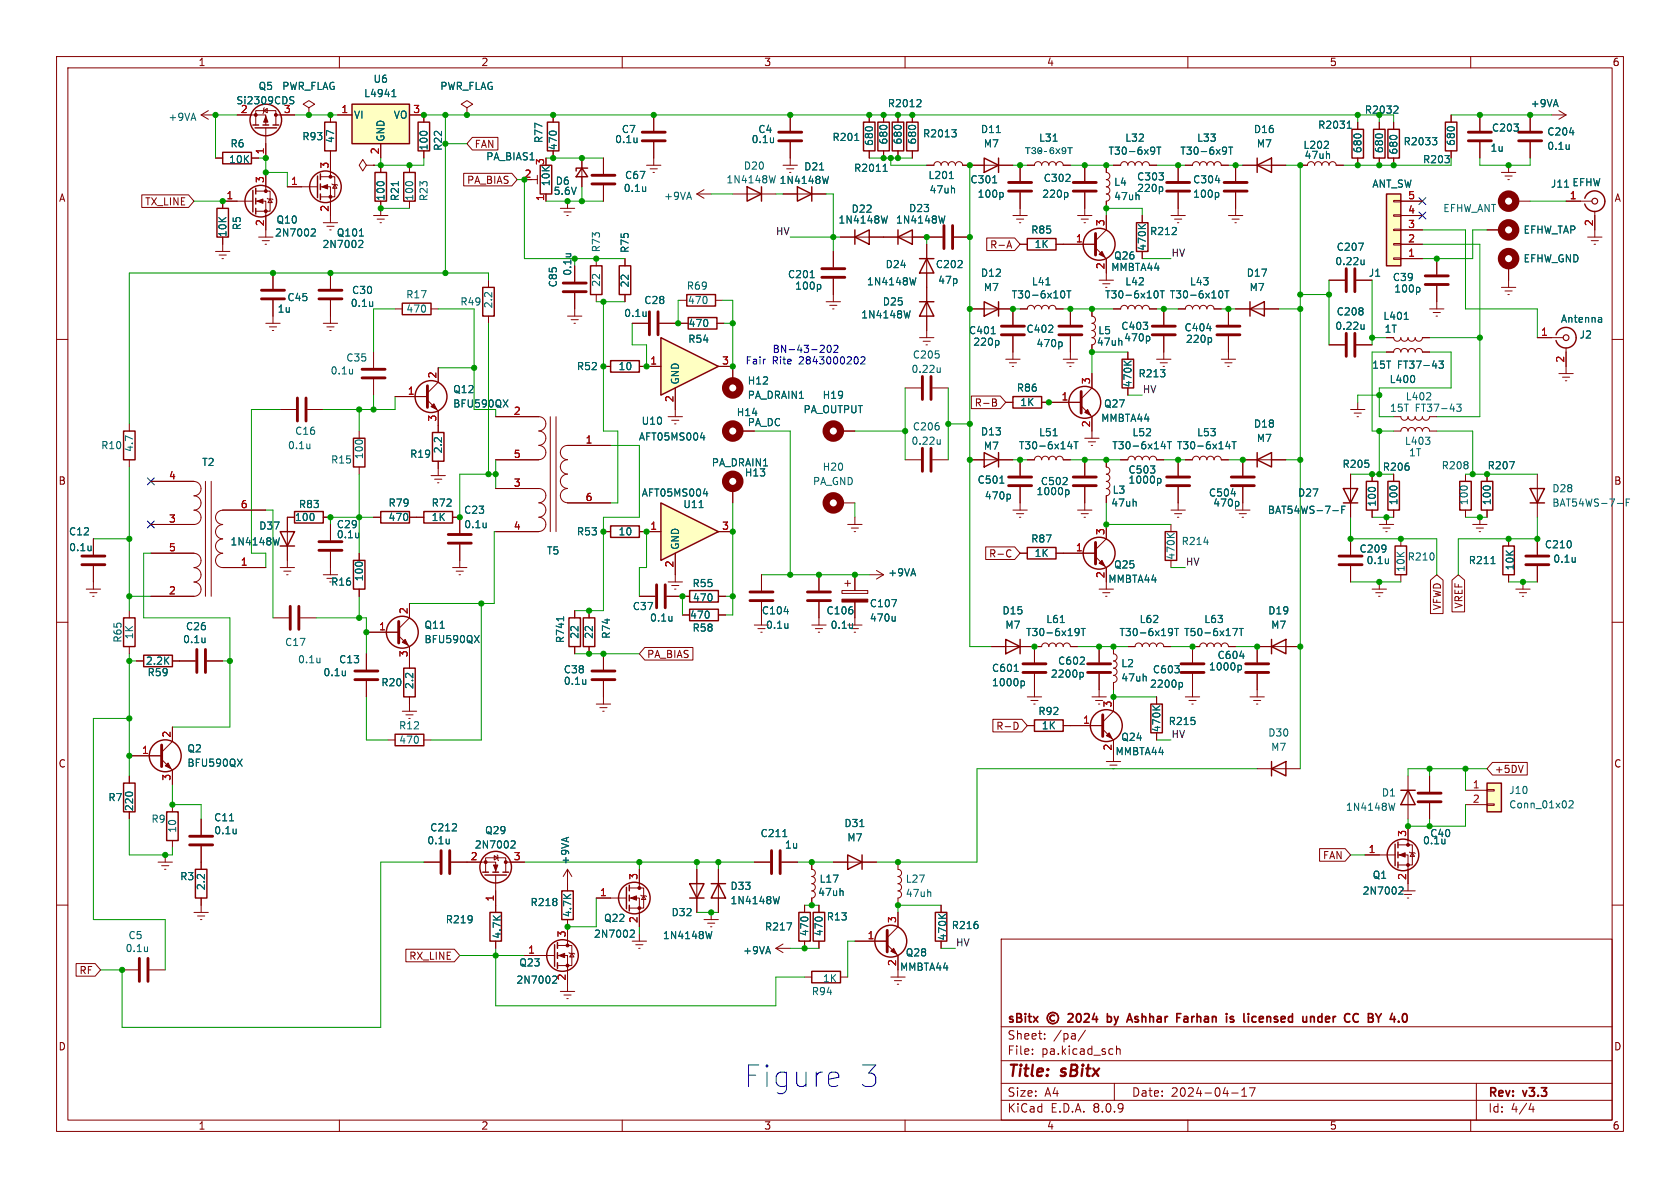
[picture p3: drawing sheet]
<svg xmlns="http://www.w3.org/2000/svg" width="297mm" height="210mm" viewBox="0 0 297 210" stroke-linecap="round" stroke-linejoin="round" font-family="sans-serif">
<defs><g id="words">
<g font-size="5.3" fill="#0000c2">
<text x="131.3" y="192.5">Figure</text>
<text x="151.5" y="192.5">3</text>
</g>
<g font-size="2.8" fill="#840000">
<text x="178" y="190.9">Title:</text>
<text x="187.7" y="190.9">sBitx</text>
</g>
<g font-size="2.1" fill="#840000">
<text x="178" y="184">Sheet:</text>
<text x="178" y="181.2">sBitx</text>
<text x="186.2" y="184">/pa/</text>
<text x="197" y="181.2">by</text>
<text x="201.3" y="181.2">Ashhar</text>
<text x="210.5" y="181.2">Farhan</text>
<text x="219.9" y="181.2">is</text>
<text x="223.6" y="181.2">licensed</text>
<text x="234.6" y="181.2">under</text>
<text x="242.6" y="181.2">CC</text>
<text x="247.4" y="181.2">BY</text>
<text x="178" y="186.7">File:</text>
<text x="184.1" y="186.7">pa.kicad_sch</text>
<text x="178" y="196.9">KiCad</text>
<text x="178" y="194.1">Size:</text>
<text x="184.7" y="194.1">A4</text>
<text x="185.7" y="196.9">E.D.A.</text>
<text x="193.3" y="196.9">8.0.9</text>
<text x="200" y="194.1">Date:</text>
<text x="207" y="194.1">2024-04-17</text>
<text x="263" y="194.3">Rev:</text>
<text x="263" y="196.9">Id:</text>
<text x="267.1" y="196.9">4/4</text>
<text x="269.4" y="194.3">v3.3</text>
</g>
<g font-size="1.8" fill="#840000">
<text x="35" y="11.9">1</text>
<text x="85" y="11.9">2</text>
<text x="135" y="11.9">3</text>
<text x="185" y="11.9">4</text>
<text x="235" y="11.9">5</text>
<text x="285" y="11.9">6</text>
<text x="83.8" y="26.4">FAN</text>
<text x="10.3" y="35.9">A</text>
<text x="82.5" y="32.7">PA_BIAS</text>
<text x="285.3" y="35.9">A</text>
<text x="25.6" y="36.5">TX_LINE</text>
<text x="174.9" y="44.1">R-A</text>
<text x="172.2" y="72.1">R-B</text>
<text x="10.3" y="85.9">B</text>
<text x="285.3" y="85.9">B</text>
<text x="174.8" y="98.7">R-C</text>
<text x="255" y="108" transform="rotate(-90 255 108)">VFWD</text>
<text x="258.8" y="107.7" transform="rotate(-90 258.8 107.7)">VREF</text>
<text x="114.3" y="116.5">PA_BIAS</text>
<text x="176" y="129.2">R-D</text>
<text x="10.3" y="135.9">C</text>
<text x="264.2" y="136.8">+5DV</text>
<text x="285.3" y="135.9">C</text>
<text x="233.8" y="152.1">FAN</text>
<text x="13.9" y="172.4">RF</text>
<text x="72.2" y="169.9">RX_LINE</text>
<text x="10.3" y="185.9">D</text>
<text x="285.3" y="185.9">D</text>
<text x="35" y="199.9">1</text>
<text x="85" y="199.9">2</text>
<text x="135" y="199.9">3</text>
<text x="185" y="199.9">4</text>
<text x="235" y="199.9">5</text>
<text x="285" y="199.9">6</text>
</g>
<g font-size="1.8" fill="#006464">
<text x="45.6" y="16.1">Q5</text>
<text x="49.8" y="16.1">PWR_FLAG</text>
<text x="64.3" y="17.4">L4941</text>
<text x="65.9" y="14.8">U6</text>
<text x="77.7" y="16.1">PWR_FLAG</text>
<text x="29.7" y="21.6">+9VA</text>
<text x="41.7" y="18.6">Si2309CDS</text>
<text x="62.5" y="21.2">VI</text>
<text x="69.5" y="21.2">VO</text>
<text x="109.8" y="23.7">C7</text>
<text x="134" y="23.7">C4</text>
<text x="156.9" y="19.2">R2012</text>
<text x="173.3" y="23.7">D11</text>
<text x="221.6" y="23.7">D16</text>
<text x="232.9" y="23">R2031</text>
<text x="263.7" y="23.5">C203</text>
<text x="270.5" y="19.2">+9VA</text>
<text x="40.4" y="29.1">10K</text>
<text x="40.6" y="26.3">R6</text>
<text x="53.3" y="25">R93</text>
<text x="59.3" y="25.4" transform="rotate(-90 59.3 25.4)">47</text>
<text x="68.2" y="25.1" transform="rotate(-90 68.2 25.1)">GND</text>
<text x="75.8" y="26.7" transform="rotate(-90 75.8 26.7)">100</text>
<text x="78.3" y="26.8" transform="rotate(-90 78.3 26.8)">R22</text>
<text x="85.9" y="28.5">PA_BIAS1</text>
<text x="96.1" y="25.4" transform="rotate(-90 96.1 25.4)">R77</text>
<text x="98.7" y="26.7" transform="rotate(-90 98.7 26.7)">470</text>
<text x="108.6" y="25.5">0.1u</text>
<text x="132.8" y="25.5">0.1u</text>
<text x="147.1" y="25.1">R201</text>
<text x="154.5" y="25.9" transform="rotate(-90 154.5 25.9)">680</text>
<text x="157.1" y="25.6" transform="rotate(-90 157.1 25.6)">680</text>
<text x="159.6" y="25.6" transform="rotate(-90 159.6 25.6)">680</text>
<text x="162.2" y="25.6" transform="rotate(-90 162.2 25.6)">680</text>
<text x="163.1" y="24.5">R2013</text>
<text x="173.8" y="26.3">M7</text>
<text x="181.2" y="27.7">T30-6x9T</text>
<text x="183.6" y="25.2">L31</text>
<text x="195.9" y="27.6">T30-6x9T</text>
<text x="198.8" y="25.2">L32</text>
<text x="208.6" y="27.6">T30-6x9T</text>
<text x="211.5" y="25.2">L33</text>
<text x="222.1" y="26.3">M7</text>
<text x="230.3" y="26.5">L202</text>
<text x="230.5" y="28.3">47uh</text>
<text x="240.9" y="27.2" transform="rotate(-90 240.9 27.2)">680</text>
<text x="244.7" y="27.2" transform="rotate(-90 244.7 27.2)">680</text>
<text x="247.2" y="27.4" transform="rotate(-90 247.2 27.4)">680</text>
<text x="248" y="25.9">R2033</text>
<text x="251.5" y="29.1">R203</text>
<text x="257.4" y="25.9" transform="rotate(-90 257.4 25.9)">680</text>
<text x="263.4" y="27">1u</text>
<text x="273.4" y="24.2">C204</text>
<text x="273.4" y="26.7">0.1u</text>
<text x="68.2" y="35.6" transform="rotate(-90 68.2 35.6)">100</text>
<text x="70.7" y="35.7" transform="rotate(-90 70.7 35.7)">R21</text>
<text x="73.3" y="35.6" transform="rotate(-90 73.3 35.6)">100</text>
<text x="75.8" y="35.7" transform="rotate(-90 75.8 35.7)">R23</text>
<text x="97.4" y="33" transform="rotate(-90 97.4 33)">10K</text>
<text x="97.8" y="34.6">5.6V</text>
<text x="98.1" y="32.9">D6</text>
<text x="110.2" y="34.1">0.1u</text>
<text x="110.4" y="31.9">C67</text>
<text x="117.3" y="35.5">+9VA</text>
<text x="128.3" y="32.6">1N4148W</text>
<text x="131.4" y="30.2">D20</text>
<text x="137.7" y="32.7">1N4148W</text>
<text x="142.1" y="30.3">D21</text>
<text x="150.9" y="30.6">R2011</text>
<text x="164" y="31.9">L201</text>
<text x="164.2" y="34.4">47uh</text>
<text x="171.5" y="32.6">C301</text>
<text x="172.7" y="35.2">100p</text>
<text x="184.2" y="35.2">220p</text>
<text x="184.4" y="32.4">C302</text>
<text x="196.9" y="33">L4</text>
<text x="196.9" y="35.6">47uh</text>
<text x="200.9" y="32.1">C303</text>
<text x="200.9" y="34.1">220p</text>
<text x="210.8" y="32.6">C304</text>
<text x="210.8" y="35.2">100p</text>
<text x="242.5" y="33.4">ANT_SW</text>
<text x="274.1" y="33.4">J11 EFHW</text>
<text x="42.8" y="40.8" transform="rotate(-90 42.8 40.8)">R5</text>
<text x="48.8" y="39.7">Q10</text>
<text x="148.1" y="39.7">1N4148W</text>
<text x="150.5" y="37.8">D22</text>
<text x="158.3" y="39.7">1N4148W</text>
<text x="160.6" y="37.7">D23</text>
<text x="182.2" y="41.5">R85</text>
<text x="203.2" y="41.8">R212</text>
<text x="255.1" y="37.7">EFHW_ANT</text>
<text x="269.2" y="41.5">EFHW_TAP</text>
<text x="40.2" y="42" transform="rotate(-90 40.2 42)">10K</text>
<text x="48.5" y="42">2N7002</text>
<text x="56.9" y="44">2N7002</text>
<text x="59.4" y="42">Q101</text>
<text x="106.3" y="44.7" transform="rotate(-90 106.3 44.7)">R73</text>
<text x="111.4" y="44.8" transform="rotate(-90 111.4 44.8)">R75</text>
<text x="156.5" y="47.6">D24</text>
<text x="165.3" y="47.6">C202</text>
<text x="182.8" y="44">1K</text>
<text x="196.9" y="46.1">Q26</text>
<text x="202.8" y="44.4" transform="rotate(-90 202.8 44.4)">470K</text>
<text x="236" y="47.1">0.22u</text>
<text x="236.2" y="44.5">C207</text>
<text x="269.2" y="46.6">EFHW_GND</text>
<text x="50.7" y="53.4">C45</text>
<text x="62.1" y="52.2">C30</text>
<text x="71.7" y="52.9">R17</text>
<text x="98.7" y="50.9" transform="rotate(-90 98.7 50.9)">C85</text>
<text x="101.2" y="48.8" transform="rotate(-90 101.2 48.8)">0.1u</text>
<text x="106.3" y="50.8" transform="rotate(-90 106.3 50.8)">22</text>
<text x="111.4" y="50.9" transform="rotate(-90 111.4 50.9)">22</text>
<text x="113.8" y="53.9">C28</text>
<text x="121.3" y="51.4">R69</text>
<text x="121.5" y="53.9">470</text>
<text x="139.2" y="49.4">C201</text>
<text x="140.5" y="51.4">100p</text>
<text x="153.2" y="50.6">1N4148W</text>
<text x="165.8" y="50.4">47p</text>
<text x="173.3" y="49.1">D12</text>
<text x="173.8" y="51.7">M7</text>
<text x="178.8" y="53">T30-6x10T</text>
<text x="182.3" y="50.6">L41</text>
<text x="195.3" y="53">T30-6x10T</text>
<text x="196.4" y="48.1">MMBTA44</text>
<text x="198.8" y="50.6">L42</text>
<text x="206.7" y="53">T30-6x10T</text>
<text x="210.3" y="50.6">L43</text>
<text x="220.3" y="49.1">D17</text>
<text x="220.8" y="51.7">M7</text>
<text x="241.9" y="49.1">J1</text>
<text x="246.1" y="49.9">C39</text>
<text x="246.4" y="51.9">100p</text>
<text x="49" y="55.5">1u</text>
<text x="61.9" y="54.5">0.1u</text>
<text x="71.7" y="55.5">470</text>
<text x="81.3" y="54.2">R49</text>
<text x="87.2" y="54.6" transform="rotate(-90 87.2 54.6)">2.2</text>
<text x="110.2" y="56.2">0.1u</text>
<text x="121.6" y="58">470</text>
<text x="152.2" y="56.5">1N4148W</text>
<text x="156" y="54.2">D25</text>
<text x="171.2" y="59.3">C401</text>
<text x="181.4" y="59">C402</text>
<text x="194.1" y="59.3">L5</text>
<text x="198.1" y="58.5">C403</text>
<text x="209.3" y="58.8">C404</text>
<text x="236" y="58.5">0.22u</text>
<text x="236.2" y="56">C208</text>
<text x="244.5" y="56.7">L401</text>
<text x="244.7" y="59">1T</text>
<text x="275.9" y="57.3">Antenna</text>
<text x="61.1" y="64.1">C35</text>
<text x="101.9" y="65.6">R52</text>
<text x="109.3" y="65.6">10</text>
<text x="121.6" y="60.8">R54</text>
<text x="161.3" y="63.6">C205</text>
<text x="172" y="61.3">220p</text>
<text x="183.1" y="61.6">470p</text>
<text x="193.8" y="61.3">47uh</text>
<text x="198.6" y="60.6">470p</text>
<text x="209.6" y="60.8">220p</text>
<text x="242.5" y="65.4">15T</text>
<text x="247" y="65.4">FT37-43</text>
<text x="279.2" y="60">J2</text>
<text x="58.4" y="66.4">0.1u</text>
<text x="80" y="69.7">Q12</text>
<text x="120.2" y="68.1" transform="rotate(-90 120.2 68.1)">GND</text>
<text x="132.1" y="68.2">H12</text>
<text x="132.1" y="70.7">PA_DRAIN1</text>
<text x="145.3" y="70.7">H19</text>
<text x="161" y="66.1">0.22u</text>
<text x="179.7" y="69.4">R86</text>
<text x="180.3" y="72">1K</text>
<text x="200.3" y="68.6" transform="rotate(-90 200.3 68.6)">470K</text>
<text x="201.2" y="66.9">R213</text>
<text x="245.6" y="67.9">L400</text>
<text x="248.4" y="71">L402</text>
<text x="52.1" y="77.1">C16</text>
<text x="80" y="72.2">BFU590QX</text>
<text x="113.3" y="75.3">U10</text>
<text x="130.1" y="73.8">H14</text>
<text x="132.1" y="75.5">PA_DC</text>
<text x="142" y="73.3">PA_OUTPUT</text>
<text x="161.3" y="76.3">C206</text>
<text x="173.3" y="77.2">D13</text>
<text x="183.6" y="77.3">L51</text>
<text x="194.6" y="74.8">MMBTA44</text>
<text x="195.1" y="72.2">Q27</text>
<text x="200.1" y="77.3">L52</text>
<text x="211.5" y="77.3">L53</text>
<text x="221.6" y="75.8">D18</text>
<text x="245.6" y="73">15T</text>
<text x="250.2" y="73">FT37-43</text>
<text x="17.8" y="79.6">R10</text>
<text x="23.7" y="80" transform="rotate(-90 23.7 80)">4.7</text>
<text x="35.6" y="82.6">T2</text>
<text x="50.8" y="79.6">0.1u</text>
<text x="58.4" y="82.1">R15</text>
<text x="64.4" y="81.3" transform="rotate(-90 64.4 81.3)">100</text>
<text x="72.4" y="81.1">R19</text>
<text x="78.3" y="80.3" transform="rotate(-90 78.3 80.3)">2.2</text>
<text x="112.8" y="78.1">AFT05MS004</text>
<text x="125.7" y="82.7">PA_DRAIN1</text>
<text x="145.3" y="83.4">H20</text>
<text x="161" y="78.8">0.22u</text>
<text x="173.8" y="79.7">M7</text>
<text x="180" y="79.6">T30-6x14T</text>
<text x="196.5" y="79.6">T30-6x14T</text>
<text x="199.4" y="83.9">C503</text>
<text x="208" y="79.6">T30-6x14T</text>
<text x="222.1" y="78.3">M7</text>
<text x="237.2" y="82.9">R205</text>
<text x="244.4" y="83.4">R206</text>
<text x="248.3" y="78.8">L403</text>
<text x="249" y="80.9">1T</text>
<text x="254.8" y="83.2">R208</text>
<text x="262.9" y="83.2">R207</text>
<text x="68.6" y="89.8">R79</text>
<text x="76.2" y="89.8">R72</text>
<text x="113.4" y="88">AFT05MS004</text>
<text x="131.6" y="84.4">H13</text>
<text x="143.6" y="86">PA_GND</text>
<text x="172.7" y="85.7">C501</text>
<text x="174" y="88.5">470p</text>
<text x="183.1" y="87.7">1000p</text>
<text x="183.9" y="86">C502</text>
<text x="196.4" y="89.8">47uh</text>
<text x="196.6" y="87.5">L3</text>
<text x="199.4" y="85.7">1000p</text>
<text x="213.6" y="88">C504</text>
<text x="214.4" y="89.8">470p</text>
<text x="229.4" y="88">D27</text>
<text x="243.4" y="89.7" transform="rotate(-90 243.4 89.7)">100</text>
<text x="247.2" y="89.4" transform="rotate(-90 247.2 89.4)">100</text>
<text x="259.7" y="89.4" transform="rotate(-90 259.7 89.4)">100</text>
<text x="263.8" y="89.4" transform="rotate(-90 263.8 89.4)">100</text>
<text x="274.3" y="87.2">D28</text>
<text x="274.3" y="89.8">BAT54WS-7-F</text>
<text x="12.1" y="94.8">C12</text>
<text x="45.7" y="93.8">D37</text>
<text x="52" y="92.3">100</text>
<text x="52.7" y="90">R83</text>
<text x="59.4" y="93.6">C29</text>
<text x="59.4" y="95.4">0.1u</text>
<text x="68.6" y="92.3">470</text>
<text x="76.2" y="92.3">1K</text>
<text x="82" y="91">C23</text>
<text x="82" y="93.6">0.1u</text>
<text x="101.9" y="94.8">R53</text>
<text x="109.3" y="94.8">10</text>
<text x="120.7" y="90">U11</text>
<text x="224" y="91">BAT54WS-7-F</text>
<text x="12.1" y="97.6">0.1u</text>
<text x="40.6" y="96.6">1N4148W</text>
<text x="96.6" y="98.2">T5</text>
<text x="120.2" y="97.3" transform="rotate(-90 120.2 97.3)">GND</text>
<text x="182.2" y="96.1">R87</text>
<text x="182.8" y="98.7">1K</text>
<text x="196.9" y="100.7">Q25</text>
<text x="207.9" y="99.1" transform="rotate(-90 207.9 99.1)">470K</text>
<text x="208.8" y="96.5">R214</text>
<text x="240.3" y="97.9">C209</text>
<text x="241.5" y="99.9">0.1u</text>
<text x="248.5" y="101.2" transform="rotate(-90 248.5 101.2)">10K</text>
<text x="248.8" y="99.3">R210</text>
<text x="259.6" y="99.9">R211</text>
<text x="267.8" y="100.9" transform="rotate(-90 267.8 100.9)">10K</text>
<text x="273" y="97.1">C210</text>
<text x="274.5" y="99.7">0.1u</text>
<text x="58.4" y="103.7">R16</text>
<text x="64.4" y="102.9" transform="rotate(-90 64.4 102.9)">100</text>
<text x="122.3" y="104">R55</text>
<text x="122.4" y="106.5">470</text>
<text x="153.7" y="107.5">C107</text>
<text x="156.9" y="102.1">+9VA</text>
<text x="195.8" y="103.2">MMBTA44</text>
<text x="21.7" y="113.7" transform="rotate(-90 21.7 113.7)">R65</text>
<text x="23.7" y="113.1" transform="rotate(-90 23.7 113.1)">1K</text>
<text x="32.3" y="113.9">0.1u</text>
<text x="32.8" y="111.6">C26</text>
<text x="74.9" y="111.4">Q11</text>
<text x="74.9" y="113.9">BFU590QX</text>
<text x="99.9" y="113.8" transform="rotate(-90 99.9 113.8)">R741</text>
<text x="102.5" y="113" transform="rotate(-90 102.5 113)">22</text>
<text x="105" y="113" transform="rotate(-90 105 113)">22</text>
<text x="108.1" y="113" transform="rotate(-90 108.1 113)">R74</text>
<text x="111.8" y="108.1">C37</text>
<text x="114.8" y="110.1">0.1u</text>
<text x="121.9" y="109.6">470</text>
<text x="122.3" y="111.9">R58</text>
<text x="134.6" y="108.8">C104</text>
<text x="135.3" y="111.4">0.1u</text>
<text x="146" y="108.8">C106</text>
<text x="146.7" y="111.4">0.1u</text>
<text x="153.7" y="110.1">470u</text>
<text x="177.1" y="108.8">D15</text>
<text x="177.6" y="111.4">M7</text>
<text x="181.3" y="112.6">T30-6x19T</text>
<text x="184.9" y="110.3">L61</text>
<text x="197.8" y="112.6">T30-6x19T</text>
<text x="201.4" y="110.3">L62</text>
<text x="209.2" y="112.6">T50-6x17T</text>
<text x="212.8" y="110.3">L63</text>
<text x="224.1" y="108.8">D19</text>
<text x="224.6" y="111.4">M7</text>
<text x="25.7" y="117.7">2.2K</text>
<text x="26" y="119.7">R59</text>
<text x="50.3" y="114.4">C17</text>
<text x="52.6" y="117.4">0.1u</text>
<text x="57.1" y="119.7">0.1u</text>
<text x="59.9" y="117.4">C13</text>
<text x="99.6" y="119.2">C38</text>
<text x="175.3" y="119">C601</text>
<text x="185.7" y="120">2200p</text>
<text x="187" y="117.7">C602</text>
<text x="198.1" y="118.1">L2</text>
<text x="203.7" y="119.2">C603</text>
<text x="213.6" y="118.7">1000p</text>
<text x="215.1" y="116.7">C604</text>
<text x="67.3" y="121.5">R20</text>
<text x="73.3" y="121.9" transform="rotate(-90 73.3 121.9)">2.2</text>
<text x="99.6" y="121.3">0.1u</text>
<text x="175.3" y="121.5">1000p</text>
<text x="198.1" y="120.7">47uh</text>
<text x="203.2" y="121.8">2200p</text>
<text x="70.4" y="129.1">R12</text>
<text x="70.5" y="131.7">470</text>
<text x="183.5" y="126.6">R92</text>
<text x="184.1" y="129.1">1K</text>
<text x="198.1" y="131.2">Q24</text>
<text x="205.3" y="129.5" transform="rotate(-90 205.3 129.5)">470K</text>
<text x="206.5" y="128.4">R215</text>
<text x="224.1" y="130.4">D30</text>
<text x="33" y="133.2">Q2</text>
<text x="33" y="135.7">BFU590QX</text>
<text x="197.1" y="133.7">MMBTA44</text>
<text x="224.6" y="132.9">M7</text>
<text x="19.1" y="141.8">R7</text>
<text x="23.7" y="143.5" transform="rotate(-90 23.7 143.5)">220</text>
<text x="237.8" y="143.5">1N4148W</text>
<text x="244.2" y="141">D1</text>
<text x="266.7" y="143.1">Conn_01x02</text>
<text x="266.7" y="140.6">J10</text>
<text x="26.7" y="145.6">R9</text>
<text x="31.3" y="147.3" transform="rotate(-90 31.3 147.3)">10</text>
<text x="37.8" y="145.4">C11</text>
<text x="37.8" y="147.7">0.1u</text>
<text x="75.4" y="149.5">0.1u</text>
<text x="76" y="147.2">C212</text>
<text x="85.7" y="147.7">Q29</text>
<text x="134.4" y="148.2">C211</text>
<text x="149.2" y="146.4">D31</text>
<text x="149.7" y="148.9">M7</text>
<text x="251.5" y="149.5">0.1u</text>
<text x="252.7" y="148.2">C40</text>
<text x="31.8" y="155.8">R3</text>
<text x="83.8" y="150.2">2N7002</text>
<text x="100.8" y="152.9" transform="rotate(-90 100.8 152.9)">+9VA</text>
<text x="138.7" y="150.2">1u</text>
<text x="242.6" y="155.5">Q1</text>
<text x="36.4" y="157.5" transform="rotate(-90 36.4 157.5)">2.2</text>
<text x="93.7" y="160.4">R218</text>
<text x="129" y="157.5">D33</text>
<text x="129" y="160">1N4148W</text>
<text x="144.5" y="158.6">47uh</text>
<text x="144.8" y="156.2">L17</text>
<text x="160" y="156.2">L27</text>
<text x="160" y="158.8">47uh</text>
<text x="240.8" y="158.3">2N7002</text>
<text x="22.6" y="166.2">C5</text>
<text x="78.7" y="163.4">R219</text>
<text x="88.7" y="166.1" transform="rotate(-90 88.7 166.1)">4.7K</text>
<text x="101.2" y="162.2" transform="rotate(-90 101.2 162.2)">4.7K</text>
<text x="104.9" y="166">2N7002</text>
<text x="106.7" y="163.2">Q22</text>
<text x="117.1" y="166.2">1N4148W</text>
<text x="118.6" y="162.2">D32</text>
<text x="135.1" y="164.7">R217</text>
<text x="143.1" y="165.6" transform="rotate(-90 143.1 165.6)">470</text>
<text x="145.6" y="165.6" transform="rotate(-90 145.6 165.6)">470</text>
<text x="146.1" y="162.9">R13</text>
<text x="167.5" y="166.4" transform="rotate(-90 167.5 166.4)">470K</text>
<text x="168.2" y="164.4">R216</text>
<text x="22.1" y="168.5">0.1u</text>
<text x="91.7" y="171">Q23</text>
<text x="131.3" y="168.9">+9VA</text>
<text x="145.4" y="173.8">1K</text>
<text x="159" y="171.8">MMBTA44</text>
<text x="160" y="169.3">Q28</text>
<text x="91.2" y="174.1">2N7002</text>
<text x="143.4" y="176.1">R94</text>
</g>
<g font-size="1.8" fill="#a90000">
<text x="42.5" y="20.1">2</text>
<text x="50.1" y="20.1">3</text>
<text x="60.3" y="20.1">1</text>
<text x="73" y="20.1">3</text>
<text x="46.7" y="27.4" transform="rotate(-90 46.7 27.4)">1</text>
<text x="58.2" y="29.9" transform="rotate(-90 58.2 29.9)">3</text>
<text x="67.1" y="27.4" transform="rotate(-90 67.1 27.4)">2</text>
<text x="96.3" y="29.3" transform="rotate(-90 96.3 29.3)">3</text>
<text x="39.9" y="35.3">1</text>
<text x="46.7" y="32.5" transform="rotate(-90 46.7 32.5)">3</text>
<text x="51.4" y="32.8">1</text>
<text x="92.6" y="31.5">2</text>
<text x="96.3" y="35.6" transform="rotate(-90 96.3 35.6)">1</text>
<text x="248.8" y="35.3">5</text>
<text x="277.4" y="35.3">1</text>
<text x="46.7" y="40.1" transform="rotate(-90 46.7 40.1)">2</text>
<text x="58.2" y="37.5" transform="rotate(-90 58.2 37.5)">2</text>
<text x="195.3" y="40.1" transform="rotate(-90 195.3 40.1)">3</text>
<text x="248.8" y="40.4">3</text>
<text x="248.8" y="37.8">4</text>
<text x="281.7" y="40.1" transform="rotate(-90 281.7 40.1)">2</text>
<text x="190.1" y="42.9">1</text>
<text x="195.3" y="47.7" transform="rotate(-90 195.3 47.7)">2</text>
<text x="248.8" y="45.5">1</text>
<text x="248.8" y="42.9">2</text>
<text x="272.3" y="59.4">1</text>
<text x="114.9" y="64.5">1</text>
<text x="127.6" y="64.5">3</text>
<text x="276.6" y="64.2" transform="rotate(-90 276.6 64.2)">2</text>
<text x="72" y="69.9">1</text>
<text x="77.2" y="67" transform="rotate(-90 77.2 67)">2</text>
<text x="119.1" y="71.2" transform="rotate(-90 119.1 71.2)">2</text>
<text x="187.6" y="70.9">1</text>
<text x="192.8" y="68" transform="rotate(-90 192.8 68)">3</text>
<text x="77.2" y="74.6" transform="rotate(-90 77.2 74.6)">3</text>
<text x="90.7" y="73.4">2</text>
<text x="192.8" y="75.6" transform="rotate(-90 192.8 75.6)">2</text>
<text x="90.7" y="81">5</text>
<text x="103.4" y="78.5">1</text>
<text x="29.8" y="84.8">4</text>
<text x="42.5" y="89.9">6</text>
<text x="90.7" y="86.1">3</text>
<text x="103.4" y="88.6">6</text>
<text x="29.8" y="92.5">3</text>
<text x="90.7" y="93.7">4</text>
<text x="114.9" y="93.7">1</text>
<text x="127.6" y="93.7">3</text>
<text x="195.3" y="94.7" transform="rotate(-90 195.3 94.7)">3</text>
<text x="29.8" y="97.5">5</text>
<text x="42.5" y="100.1">1</text>
<text x="119.1" y="100.4" transform="rotate(-90 119.1 100.4)">2</text>
<text x="190.1" y="97.5">1</text>
<text x="29.8" y="105.2">2</text>
<text x="195.3" y="102.3" transform="rotate(-90 195.3 102.3)">2</text>
<text x="66.9" y="111.5">1</text>
<text x="72.1" y="108.7" transform="rotate(-90 72.1 108.7)">2</text>
<text x="72.1" y="116.3" transform="rotate(-90 72.1 116.3)">3</text>
<text x="196.6" y="125.2" transform="rotate(-90 196.6 125.2)">3</text>
<text x="30.2" y="130.5" transform="rotate(-90 30.2 130.5)">2</text>
<text x="191.4" y="128">1</text>
<text x="25" y="133.4">1</text>
<text x="196.6" y="132.8" transform="rotate(-90 196.6 132.8)">2</text>
<text x="30.2" y="138.1" transform="rotate(-90 30.2 138.1)">3</text>
<text x="260.3" y="139.4">1</text>
<text x="260.3" y="142">2</text>
<text x="248.7" y="148" transform="rotate(-90 248.7 148)">3</text>
<text x="83.1" y="152.1">2</text>
<text x="90.7" y="152.1">3</text>
<text x="112.8" y="155.6" transform="rotate(-90 112.8 155.6)">3</text>
<text x="241.9" y="150.9">1</text>
<text x="248.7" y="155.6" transform="rotate(-90 248.7 155.6)">2</text>
<text x="87.4" y="159.5" transform="rotate(-90 87.4 159.5)">1</text>
<text x="106" y="158.5">1</text>
<text x="100.1" y="165.8" transform="rotate(-90 100.1 165.8)">3</text>
<text x="112.8" y="163.3" transform="rotate(-90 112.8 163.3)">2</text>
<text x="153.3" y="166.1">1</text>
<text x="158.5" y="163.3" transform="rotate(-90 158.5 163.3)">3</text>
<text x="93.3" y="168.7">1</text>
<text x="100.1" y="173.4" transform="rotate(-90 100.1 173.4)">2</text>
<text x="158.5" y="170.9" transform="rotate(-90 158.5 170.9)">2</text>
</g>
<text font-size="1.8" fill="#009600" x="241.2" y="20.3">R2032</text>
<g font-size="1.8" fill="#0f0f0f">
<text x="137.1" y="41.6">HV</text>
<text x="207" y="45.5">HV</text>
<text x="201.9" y="69.6">HV</text>
<text x="209.5" y="100.1">HV</text>
<text x="207" y="130.5">HV</text>
<text x="168.9" y="167.4">HV</text>
</g>
<g font-size="1.8" fill="#0000c2">
<text x="131.7" y="64.6">Fair</text>
<text x="136.5" y="62.6">BN-43-202</text>
<text x="136.5" y="64.6">Rite</text>
<text x="141.4" y="64.6">2843000202</text>
</g>
</g></defs>
<g fill="none" stroke="#840000" stroke-width=".18">
<path d="M10 10h277v190h-277zM12 12h273v186h-273zM60 10v2M110 10v2M160 10v2M210 10v2M260 10v2M10 60h2M285 60h2M207 92.7v1.3M207 99.1v1.2M271.8 95.3v2.7"/>
<path d="M10 110h2M210.8 114.3v2.8M210.8 119.1v2.8M242.6 104.1h2.5M243.2 104.8h1.3M243.7 105.4h.3M243.8 102.9v1.2M271.8 100.1v2.8M285 110h2M204.5 123.2v1.3M204.5 129.5v1.3M222.2 135.9h7.7"/>
<path d="M248.9 137.2v7.6M252.7 137.2v2.8M241.3 151.1h5.3M247.1 151.1h1.8v6.4M247.1 149.4h2.6v3.5h-2.6M247.6 157.5h2.6M248.3 158.1h1.3M248.8 158.8h.2M248.9 146.1v3.3M249.2 150.6l.1 .1h.8l.1 .2M249.7 150.7l.4 .7h-.8zM252.7 142v2.8"/>
<path d="M10 160h2M166.4 160v1.3M166.4 166.4v1.2M177 166h108v32h-108zM285 160h2M60 198v2M110 198v2M160 198v2M177 194.5h108M177 191.5h108M177 187.5h108M177 181.5h108"/>
<path d="M182.5 186.3v.1M182.5 185.5v.1M184.7 183.6v.1M184.7 182.8v.1M191.9 182.1l-1.3 2M197 191.5v3M197.4 184.9v1.5M197.4 185.5l.2-.1 .4 .1v.9M210 198v2M217.7 193.2h1.2M219.5 193.8h.9M219.5 192.7l.5-.4v1.5"/>
<path d="M220.9 192.3h1l-.7 1.5M260 198v2M261 191.5v6.5M270.7 195l-.4 1.1h.9M271 195.6v1"/>
</g>
<g fill="none" stroke="#840000" stroke-width=".3">
<path d="M186.4 179.5a.52 .52 0 0 0-.8 .5 .52 .52 0 0 0 .8 .4M188.8 179.3l.6-.1 .2 .1 .1 .3-.9 1.1h.9M190.4 179.3l.2-.1a.81 .81 0 0 1 .6 .6 .81 .81 0 0 1-.3 .8l-.1 .1a.81 .81 0 0 1-.4-1.4zM191.7 179.3l.6-.1 .2 .1 .1 .3-1 1.1h1M193.5 179.1l-.4 1.1h1M193.8 179.7v1M195.8 179.2v1.5M195.8 179.8l.4-.1 .2 .1M199.7 179.2l.5 1.5M209.3 179.8l.5-.1 .2 .2M223.1 179.7h-.3l-.2 .2 .1 .7 .4 .1M233.7 179.8l-.4-.1-.3 .3v.4l.1 .2h.6"/>
<path d="M233.7 179.2v1.5M241.9 179.9h.5M242.4 179.2h-.5v1.5h.6M246.5 179.7v1M196.4 180.5l-.2 .2-.4-.1M210 180l-.5 .1a.29 .29 0 0 0-.2 .3 .29 .29 0 0 0 .2 .3l.5-.1M218.1 180.3v.3M223.3 180l-.7 .2M245.8 180.2h.9"/>
<circle cx="186.1" cy="180" r="1"/>
</g>
<g fill="none" stroke="#840000" stroke-width=".25">
<path d="M206 94h2v5.1h-2zM203.5 124.5h2v5h-2zM224.8 135.9l2.5-1.3v2.6zM224.8 134.6v2.6M247.6 139.7h2.6M248.9 139.7l1.3 2.5h-2.6zM246.6 149.2v3.8M247.1 148.8v1.1M247.1 150.6v1M247.1 152.4v1M165.4 161.3h2v5.1h-2z"/>
<circle cx="248" cy="151.1" r="2.79"/>
</g>
<g fill="none" stroke="#006464" stroke-width=".18">
<path d="M206.3 94.3l.7 .7M207.6 94.3l-.7 .5M212.8 95.8h.8M278.5 98.5v.9M278.5 99.3h-.1M203.8 124.8l.7 .7M205 124.8l-.7 .5M208.6 120.6l.3 .1 .2 .2-.1 .5-.4 .1M246.6 142l-.3 1.3M247.5 156.8l.4 .1 .1 .3-.7 .9h.7M255.4 148.3v.9M255.4 149v.1"/>
<path d="M165.9 161.6l.8 .7M167.2 161.6l-.7 .5"/>
</g>
<path d="M269.7 98.3h4.1M269.7 99.8h4.1M208.8 118.9h4.1M208.8 117.3h4.1M250.7 140.2h4.1M250.7 141.7h4.1" fill="none" stroke="#840000" stroke-width=".51"/>
<g fill="#840000" stroke="#840000" stroke-width=".18">
<path d="M247.4 151.1l1-.4v.8z"/>
<circle cx="248.9" cy="152.9" r=".25"/>
<circle cx="248.9" cy="149.4" r=".25"/>
</g>
<path d="M262.9 138.4h2.5v5.1h-2.5z" fill="#ffffc2"/>
<g fill="none" stroke="#840000" stroke-width=".18">
<path d="M36.8 19.6l-1.2 .7M35.6 20.3h2.5M35.6 20.3l1.2 .8M38.1 27.9h1.3M39.4 35.6v1.2M44.4 27.9h1.3M74.9 20.3v1.3M74.9 26.7v1.2M195.6 31.8a.64 .64 0 0 1 .6 .6 .64 .64 0 0 1-.6 .6 .64 .64 0 0 1 .6 .7 .64 .64 0 0 1-.6 .6 .63 .63 0 0 1 .6 .6 .63 .63 0 0 1-.6 .7v1.2M195.6 29.2v1.3a.63 .63 0 0 1 .6 .6 .63 .63 0 0 1-.6 .7M195.6 38.1v2.5l-1.9 1.9M196.8 29.2h1.3a.63 .63 0 0 1 .7-.6 .63 .63 0 0 1 .6 .6 .63 .63 0 0 1 .6-.6 .63 .63 0 0 1 .7 .6 .63 .63 0 0 1 .6-.6 .63 .63 0 0 1 .6 .6 .63 .63 0 0 1 .7-.6 .63 .63 0 0 1 .6 .6h1.3"/>
<path d="M201.9 38.1v1.3M207 38.1h2.5M207.6 38.7h1.3M208.2 39.4h.2M208.3 29.2v2.8M208.3 34v4.1M209.5 29.2h1.3a.63 .63 0 0 1 .7-.6 .63 .63 0 0 1 .6 .6 .63 .63 0 0 1 .6-.6 .63 .63 0 0 1 .7 .6 .63 .63 0 0 1 .6-.6 .63 .63 0 0 1 .6 .6 .63 .63 0 0 1 .7-.6 .63 .63 0 0 1 .6 .6h1.3M217.2 38.1h2.5M217.8 38.7h1.3M218.3 39.4h.3M218.4 29.2v2.8M218.4 34v4.1"/>
<path d="M219.7 29.2h7.6M229.9 29.2h1.2a.64 .64 0 0 1 .7-.6 .64 .64 0 0 1 .6 .6 .64 .64 0 0 1 .6-.6 .64 .64 0 0 1 .7 .6 .64 .64 0 0 1 .6-.6 .64 .64 0 0 1 .6 .6 .64 .64 0 0 1 .7-.6 .64 .64 0 0 1 .6 .6h1.3M240 21.6v1.3M240 27.9v1.3M276.9 35.6h4.5M281.9 37.3v4.6M38.1 44.5h2.5M38.7 45.1h1.3M39.2 45.7h.3M39.4 41.9v2.6M47 57.2h2.5M47.6 57.8h1.3"/>
<path d="M48.1 58.4h.3M48.3 55.9v1.3M188 43.2h5.7M193 55.9a.64 .64 0 0 1 .7 .6 .64 .64 0 0 1-.7 .7 .64 .64 0 0 1 .7 .6 .64 .64 0 0 1-.7 .6 .64 .64 0 0 1 .7 .7 .64 .64 0 0 1-.7 .6 .63 .63 0 0 1 .7 .6 .63 .63 0 0 1-.7 .7v1.2M193 54.6v1.3M193.7 43.8l1.9 1.9v2.6M196.8 54.6h1.3a.63 .63 0 0 1 .7-.6 .63 .63 0 0 1 .6 .6 .63 .63 0 0 1 .6-.6 .63 .63 0 0 1 .7 .6 .63 .63 0 0 1 .6-.6 .63 .63 0 0 1 .6 .6 .63 .63 0 0 1 .7-.6 .63 .63 0 0 1 .6 .6h1.3M201.9 44.5v1.2M205.7 54.6v2.8M205.7 59.4v4.1M208.3 54.6h1.2a.63 .63 0 0 1 .7-.6 .63 .63 0 0 1 .6 .6 .63 .63 0 0 1 .7-.6 .63 .63 0 0 1 .6 .6 .63 .63 0 0 1 .6-.6 .63 .63 0 0 1 .7 .6 .63 .63 0 0 1 .6-.6 .63 .63 0 0 1 .6 .6h1.3M217.2 54.6v2.8"/>
<path d="M217.2 59.4v4.1M218.4 54.6h7.7M234.9 49.5h2.8M239.8 49.5h2.8M245.1 59.7h1.3a.63 .63 0 0 0 .6 .6 .63 .63 0 0 0 .6-.6 .63 .63 0 0 0 .7 .6 .63 .63 0 0 0 .6-.6 .63 .63 0 0 0 .7 .6 .63 .63 0 0 0 .6-.6 .63 .63 0 0 0 .6 .6 .63 .63 0 0 0 .7-.6h1.2M252.7 54.6h2.6M253.4 55.2h1.2M253.9 55.9h.2M254 45.7v2.8M254 50.5v4.1M265.4 50.8h2.6M266.1 51.4h1.2"/>
<path d="M266.6 52.1h.2M266.7 47v3.8M271.8 59.7h4.6M280.7 41.9h2.5M281.3 42.5h1.3M281.8 43.2h.3M22.9 74.9v1.3M185.4 71.1h5.7M191.1 71.8l1.9 1.9v2.5M193 66v2.6l-1.9 1.9M199.4 62.2v1.3M199.4 68.6v1.3"/>
<path d="M204.5 63.5h2.5M205.1 64.1h1.3M205.6 64.8h.3M215.9 63.5h2.5M216.5 64.1h1.3M217 64.8h.3M234.9 61h2.8M238.8 72.4h2.5M239.4 73h1.3M239.8 61h2.8M239.9 73.7h.3M240 71.1v1.3"/>
<path d="M245.1 62.2h1.3a.64 .64 0 0 1 .6-.6 .64 .64 0 0 1 .6 .6 .64 .64 0 0 1 .7-.6 .64 .64 0 0 1 .6 .6 .64 .64 0 0 1 .7-.6 .64 .64 0 0 1 .6 .6 .64 .64 0 0 1 .6-.6 .64 .64 0 0 1 .7 .6h1.2M246.4 76.2h1.2a.63 .63 0 0 1 .7-.6 .63 .63 0 0 1 .6 .6 .63 .63 0 0 1 .7-.6 .63 .63 0 0 1 .6 .6 .63 .63 0 0 1 .6-.6 .63 .63 0 0 1 .7 .6 .63 .63 0 0 1 .6-.6 .63 .63 0 0 1 .6 .6h1.3M246.4 73.7h1.2a.64 .64 0 0 0 .7 .6 .64 .64 0 0 0 .6-.6 .64 .64 0 0 0 .7 .6 .64 .64 0 0 0 .6-.6 .64 .64 0 0 0 .6 .6 .64 .64 0 0 0 .7-.6 .64 .64 0 0 0 .6 .6 .64 .64 0 0 0 .6-.6h1.3M275.6 66h2.5M276.2 66.7h1.3M276.7 67.3h.3M276.9 61.5v4.5M16.5 95.3v2.7M22.9 81.3v1.3M26.7 97.8h7.6a1.26 1.26 0 0 1 1.2 1.3 1.26 1.26 0 0 1-1.2 1.2M26.7 85.1h7.6M34.3 85.1a1.26 1.26 0 0 1 1.2 1.3 1.26 1.26 0 0 1-1.2 1.2 1.27 1.27 0 0 1 1.2 1.3 1.27 1.27 0 0 1-1.2 1.3"/>
<path d="M34.3 90.2a1.26 1.26 0 0 1 1.2 1.3 1.26 1.26 0 0 1-1.2 1.2h-7.6M36.3 85.1v20.3M37.3 85.1v20.3M39.4 90.2a1.26 1.26 0 0 0-1.3 1.3 1.26 1.26 0 0 0 1.3 1.2 1.27 1.27 0 0 0-1.3 1.3 1.27 1.27 0 0 0 1.3 1.3M39.4 95.3a1.26 1.26 0 0 0-1.3 1.2 1.26 1.26 0 0 0 1.3 1.3 1.27 1.27 0 0 0-1.3 1.3 1.27 1.27 0 0 0 1.3 1.2h7.6M39.4 90.2h7.6M52.1 91.4h-1.3v8.9M57.1 91.4h1.3M188 97.8h5.7M193.7 98.4l1.9 1.9v2.6M195.6 81.3v1.3a.64 .64 0 0 1 .6 .6 .64 .64 0 0 1-.6 .6 .64 .64 0 0 1 .6 .7 .64 .64 0 0 1-.6 .6 .64 .64 0 0 1 .6 .6 .64 .64 0 0 1-.6 .7 .63 .63 0 0 1 .6 .6 .63 .63 0 0 1-.6 .6v1.3M195.6 92.7v2.6l-1.9 1.9"/>
<path d="M198.1 81.3h1.3a.63 .63 0 0 1 .6-.7 .63 .63 0 0 1 .7 .7 .63 .63 0 0 1 .6-.7 .63 .63 0 0 1 .6 .7 .63 .63 0 0 1 .7-.7 .63 .63 0 0 1 .6 .7 .63 .63 0 0 1 .6-.7 .63 .63 0 0 1 .7 .7h1.2M207 90.2h2.5M207.6 90.8h1.3M208.2 91.4h.2M208.3 81.3v2.8M208.3 86.1v4.1M209.5 81.3h1.3a.63 .63 0 0 1 .7-.7 .63 .63 0 0 1 .6 .7 .63 .63 0 0 1 .6-.7 .63 .63 0 0 1 .7 .7 .63 .63 0 0 1 .6-.7 .63 .63 0 0 1 .6 .7 .63 .63 0 0 1 .7-.7 .63 .63 0 0 1 .6 .7h1.3M218.4 90.2h2.6M219.1 90.8h1.2M219.6 91.4h.2M219.7 86.1v4.1M227.3 81.3h-7.6v2.8"/>
<path d="M238.8 83.8v7.6M238.8 95.3v2.7M242.6 83.8v1.3M242.6 90.2v1.2M243.8 92.7h2.6M244.5 93.3h1.2M245 94h.2M245.1 91.4v1.3M246.4 83.8v1.3M246.4 90.2v1.2M247.6 95.3v1.2M259.1 83.8v1.3"/>
<path d="M259.1 90.2v1.2M260.3 92.7h2.6M261 93.3h1.3M261.5 94h.2M261.6 91.4v1.3M262.9 83.8v1.3M262.9 90.2v1.2M266.7 95.3v1.2M271.8 83.8v7.6M15.2 104.1h2.6M15.9 104.8h1.2M16.4 105.4h.2"/>
<path d="M16.5 100.1v4M22.9 108v1.2M22.9 114.3v1.3M24.1 116.8h1.3M30.5 116.8h4M34.3 100.4a1.26 1.26 0 0 1 1.2 1.2 1.26 1.26 0 0 1-1.2 1.3 1.27 1.27 0 0 1 1.2 1.2 1.27 1.27 0 0 1-1.2 1.3h-7.6M36.6 116.8h2.8M48.3 109.2h2.8M49.5 100.3h2.6M50.2 101h1.2M50.7 101.6h.2M53.1 109.2h2.8"/>
<path d="M175.3 114.3h7.6v2.8M182.9 119.1v4.1M194.3 114.3v2.8M194.3 119.1v4.1M196.8 118.1a.64 .64 0 0 1 .7 .7 .64 .64 0 0 1-.7 .6 .63 .63 0 0 1 .7 .6 .63 .63 0 0 1-.7 .7v1.2M196.8 114.3v1.3a.64 .64 0 0 1 .7 .6 .64 .64 0 0 1-.7 .6 .63 .63 0 0 1 .7 .7 .63 .63 0 0 1-.7 .6M199.4 114.3h1.3a.63 .63 0 0 1 .6-.6 .63 .63 0 0 1 .6 .6 .63 .63 0 0 1 .7-.6 .63 .63 0 0 1 .6 .6 .63 .63 0 0 1 .6-.6 .63 .63 0 0 1 .7 .6 .63 .63 0 0 1 .6-.6 .63 .63 0 0 1 .6 .6h1.3M210.8 114.3h1.3a.63 .63 0 0 1 .6-.6 .63 .63 0 0 1 .7 .6 .63 .63 0 0 1 .6-.6 .63 .63 0 0 1 .6 .6 .63 .63 0 0 1 .7-.6 .63 .63 0 0 1 .6 .6 .63 .63 0 0 1 .6-.6 .63 .63 0 0 1 .7 .6h1.2M222.2 119.1v4.1M229.9 114.3h-7.7v2.8M238.8 100.1v2.8M247.6 101.6v1.3"/>
<path d="M266.7 101.6v1.3M22.9 133.6h5.7M28.6 134.2l1.9 1.9v2.6M30.5 128.5v2.6l-1.9 1.9M181.6 123.2h2.5M181.6 128.3h1.3M182.2 123.8h1.3M182.8 124.5h.2M188 128.3h6.9M193 123.2h2.6M193.7 123.8h1.2M194.2 124.5h.2"/>
<path d="M194.9 128.9l1.9 1.9v3.8M195.6 134.6h2.5M196.2 135.3h1.3M196.7 135.9h.3M196.8 123.2v2.5l-1.9 1.9M209.5 123.2h2.6M210.2 123.8h1.3M210.7 124.5h.2M210.8 121.9v1.3M221 123.2h2.5M221.6 123.8h1.3M222.1 124.5h.3"/>
<path d="M259.1 139.7h3.8M262.9 139.6h1.3v.2h-1.3zM30.5 142.2v1.3M30.5 148.6v1.3M35.6 144.8v2.8M35.6 149.6v4.1M35.6 158.8v2.5M259.1 142.2h3.8M262.9 142.1h1.3v.3h-1.3zM21.6 171.5h2.8M26.4 171.5h2.8M34.3 161.3h2.5"/>
<path d="M34.9 161.9h1.3M35.4 162.6h.3"/>
</g>
<g fill="none" stroke="#840000" stroke-width=".25">
<path d="M38.4 36.8h2v5.1h-2zM39.4 26.9h5v2.1h-5zM73.9 21.6h2v5.1h-2zM200.9 39.4h2v5.1h-2zM222.2 29.2l2.6-1.3v2.6zM222.2 27.9v2.6M239 22.9h2v5h-2zM280.2 35.1a1.81 1.81 0 0 1 2-1.3 1.81 1.81 0 0 1 1.5 1.8M283.7 35.6a1.82 1.82 0 0 1-1.5 1.8 1.82 1.82 0 0 1-2-1.3M221 54.6l2.5-1.3v2.6zM221 53.3v2.6M275.1 59.2a1.81 1.81 0 0 1 2-1.3 1.81 1.81 0 0 1 1.5 1.8"/>
<path d="M278.6 59.7a1.82 1.82 0 0 1-1.5 1.8 1.82 1.82 0 0 1-2-1.3M21.8 76.2h2.1v5.1h-2.1zM198.4 63.5h2v5.1h-2zM49.5 94h2.6l-1.3 2.5zM49.5 96.5h2.6M52.1 90.4h5v2.1h-5zM222.2 81.3l2.6-1.3v2.6zM222.2 80v2.6M237.5 86.4h2.5l-1.2 2.5zM237.5 88.9h2.5M241.6 85.1h2v5.1h-2zM245.4 85.1h2v5.1h-2z"/>
<path d="M246.6 96.5h2.1v5.1h-2.1zM258.1 85.1h2v5.1h-2zM261.9 85.1h2v5.1h-2zM265.7 96.5h2v5.1h-2zM270.5 86.4h2.5l-1.2 2.5zM270.5 88.9h2.5M21.8 109.2h2.1v5.1h-2.1zM25.4 115.8h5.1v2.1h-5.1zM177.8 113l2.5 1.3-2.5 1.3zM180.3 113v2.6M224.8 114.3l2.5-1.3v2.6zM224.8 113v2.6"/>
<path d="M182.9 127.3h5.1v2h-5.1zM262.9 138.4h2.5v5.1h-2.5zM29.5 143.5h2v5.1h-2zM34.5 153.7h2.1v5.1h-2.1z"/>
<circle cx="194.3" cy="43.2" r="2.82"/>
<circle cx="191.8" cy="71.1" r="2.82"/>
<circle cx="194.3" cy="97.8" r="2.82"/>
<circle cx="29.2" cy="133.6" r="2.82"/>
<circle cx="195.6" cy="128.3" r="2.82"/>
</g>
<g fill="none" stroke="#006464" stroke-width=".18">
<path d="M201.2 39.7l.8 .7M201.4 34.6v.7M202.5 39.7l-.7 .5M204 26.1h.1a1.07 1.07 0 0 1-.1 1.1M204.1 26.5l-.1 .2M204.5 26h.7M204.9 26v1.3M205.3 33l.3 .2v.4l-.3 .3M214.9 31.9h.7M215.2 34l.3 .3v.3l-.3 .3M216.7 26.1h.1a1.07 1.07 0 0 1-.1 1.1M216.8 26.5l-.1 .2"/>
<path d="M217.2 26h.7M217.6 26v1.3M234.1 26.2h.8M234.8 25.1v.4M234.9 27.2l.1 .1v.7M238.2 22.7h.7M238.3 21.7l.2-.3v1.3M203 59.4l.3 .3v.3l-.3 .3M204.3 51.4a.68 .68 0 0 1 .5 .6 .68 .68 0 0 1-.5 .7M205.1 51.4h.7M205.5 51.4v1.3M213.3 58.1h.8"/>
<path d="M214 59.7l.2 .2v.4l-.2 .2M215.7 51.4a.68 .68 0 0 1 .5 .6 .68 .68 0 0 1-.5 .7M216.5 51.4h.8M216.9 51.4v1.3M240.2 43h.8l-.5 1.3M241.1 45.9v.9M241.1 57.4v.8M241.1 46.7l-.3 .1M241.1 58.1l-.3 .1M248.2 56.5h.8M250.8 50.8l.2 .2v.4l-.2 .2M283 56.1l.2 .2v.7"/>
<path d="M283.2 56.9l-.5 .1M283.2 56.4l-.5 .1M198.7 63.8l.7 .7M200 63.8l-.8 .6M205.3 78.9h.8M205.9 78.5v.8M206.4 78.1h.7M206.7 78.1v1.2M216.7 78.9h.8M217.3 78.5v.8M217.8 78.1h.7M218.2 78.1v1.2"/>
<path d="M250 66.6v.8M252 77.3h.8l-.4 .5M252.2 70.7h.7M252.7 77.9v.5M252.9 69.5v.5M254.4 63.8h.8l-.5 .5 .4 .1v.6l-.2 .1-.5-.1M257.5 71.4h.8l-.4 .5 .3 .2v.5l-.1 .1-.6-.1M16.1 96.5v.9M16.1 97.2l-.1 .1M49.4 95.1l-.3 1.2M200.7 88.6l.2 .2v.7M204.8 84.6h.3l.1 .2v.5l-.4 .1"/>
<path d="M217.7 87.3h.7M218.8 88.6l.2 .3v.3l-.2 .3M235.6 90.3h1M237.2 90.1h.4M237.8 89.5h-.6v1.2M245.5 98.8v.8M245.5 99.5l-.1 .1M263.6 99.6h.7M266.9 81.6h.8l-.5 1.3M285.9 89h1M287.5 88.8h.4M288.1 88.2h-.6v1.3"/>
<path d="M36.2 112.8v.8M36.2 113.5h.1M56.6 116.3v.9M56.6 117l-.1 .1M179.3 118.7h.7M191 118.9h.4l.1 .2v.5l-.5 .1M202.5 119.5l.1 .2v.7M206.8 111.1l.4 .1a.84 .84 0 0 1-.3 1.2M207.3 111.6l-.3 .3h-.2M207.6 111.1h.8M208 111.1v1.3M217.9 111.1h.9l-.6 1.3"/>
<path d="M219 117.6h.3l.2 .2-.1 .5-.4 .1M219.1 111.1h.7M219.2 116h.8M219.4 111.1v1.3M42 134.2l.8 1.3M42.8 134.2l-.8 1.3M180.6 120.4h.4l.1 .2v.5l-.5 .1M40.6 145.1h.7M41.8 146.5v.9M41.8 147.3h-.1M277.4 141.7l.5-.2 .2 .4-.8 .9h.8M26.1 167.4v.8"/>
<path d="M26.1 168.1l-.1 .1"/>
</g>
<g fill="none" stroke="#840000" stroke-width=".51">
<path d="M206.2 33.8h4.1M206.2 32.3h4.1M216.4 33.8h4.1M216.4 32.3h4.1M193.7 41.3v3.8M203.7 59.2h4.1M203.7 57.7h4.1M215.1 59.2h4.1M215.1 57.7h4.1M238 47.5v4.1M238 58.9v4.1M239.5 47.5v4.1"/>
<path d="M239.5 58.9v4.1M252 50.3h4M252 48.8h4M191.1 69.2v3.8M14.5 98.3h4M14.5 99.8h4M193.7 95.9v3.8M206.2 85.9h4.1M206.2 84.3h4.1M217.7 85.9h4M217.7 84.3h4M236.7 98.3h4.1"/>
<path d="M236.7 99.8h4.1M34.8 114.8v4.1M36.3 114.8v4.1M51.3 107.2v4.1M52.8 107.2v4.1M180.8 118.9h4.1M180.8 117.3h4.1M192.3 118.9h4M192.3 117.3h4M220.2 118.9h4.1M220.2 117.3h4.1M28.6 131.7v3.8"/>
<path d="M194.9 126.4v3.8M33.5 147.8h4.1M33.5 149.4h4.1M24.6 169.4v4.1M26.2 169.4v4.1"/>
</g>
<g fill="#840000" stroke="#840000" stroke-width=".18">
<path d="M29.2 135.4l.5-.5 .5 1z"/>
<path d="M191.8 72.9l.5-.5 .5 1z"/>
<path d="M195.6 130l.5-.5 .5 1.1z"/>
<path d="M194.3 99.6l.5-.5 .5 1z"/>
<path d="M194.3 45l.5-.5 .5 1z"/>
</g>
<circle cx="266.7" cy="45.7" r="1.27" fill="none" stroke="#840000" stroke-width="1.3"/>
<g fill="none" stroke="#840000" stroke-width=".2">
<circle cx="281.9" cy="35.6" r=".51"/>
<circle cx="276.9" cy="59.7" r=".51"/>
</g>
<path d="M62.2 18.4h10.2v7h-10.2z" fill="#ffffc2"/>
<g fill="none" stroke="#840000" stroke-width=".25">
<path d="M62.2 18.4h10.2v7h-10.2zM44.7 33.7v3.8M44.7 22.1h1M45.1 22.6h3.8M45.2 33.3v1M45.2 35.1v1M45.2 36.8v1M46.5 22.1h1M48.3 22.1h1M56.1 31.1v3.8M56.6 30.7v1.1M56.6 32.5v1"/>
<path d="M56.6 34.3v1M57.4 21.6h2v5.1h-2zM66.3 30.5h2v5.1h-2zM71.4 30.5h2v5.1h-2zM95.5 29.2h2v5.1h-2zM96.8 21.6h2v5.1h-2zM102.9 29.7l1 1.5h-2zM103.9 29.7h-2v.5M174 27.9l2.5 1.3-2.5 1.3zM176.5 27.9v2.6M71.1 53.6h5.1v2h-5.1zM85.3 50.8h2.1v5.1h-2.1z"/>
<path d="M104.4 47h2v5.1h-2zM181.6 42.2h5.1v2h-5.1zM62.5 77.5h2v5.1h-2zM76.5 76.5h2v5h-2zM107.9 63.8h5.1v2h-5.1zM62.5 99.1h2v5h-2zM67.3 90.4h5.1v2.1h-5.1zM74.9 90.4h5.1v2.1h-5.1zM107.9 93h5.1v2h-5.1zM181.6 96.8h5.1v2h-5.1zM71.4 118.1h2v5.1h-2zM100.6 109.2h2v5.1h-2z"/>
<path d="M103.1 109.2h2.1v5.1h-2.1zM21.8 138.4h2.1v5.1h-2.1zM69.8 129.8h5.1v2h-5.1zM85.3 154.2h1.1M85.7 154.7h3.8M87.1 154.2h1M88.9 154.2h1M99.3 157.5h2v5.1h-2zM110.7 156.8v3.9M111.3 156.5v1M111.3 158.2v1.1M121.9 156.2h2.6l-1.3 2.6z"/>
<path d="M121.9 158.8h2.6M125.7 156.2h2.6M127 156.2l1.3 2.6h-2.6zM149.9 151.1l2.5 1.3-2.5 1.3zM152.4 151.1v2.6M86.6 161.3h2v5.1h-2zM98 167v3.8M98.6 166.6v1M98.6 168.4v1M98.6 170.2v1M111.3 160v1M141.2 161.3h2.1v5.1h-2.1z"/>
<path d="M143.5 171.7h5.1v2h-5.1zM143.8 161.3h2v5.1h-2z"/>
<circle cx="46.1" cy="35.6" r="2.79"/>
<circle cx="47" cy="21.2" r="2.79"/>
<circle cx="57.5" cy="33" r="2.79"/>
<circle cx="76.2" cy="70.1" r="2.82"/>
<circle cx="71.1" cy="111.8" r="2.82"/>
<circle cx="87.6" cy="153.3" r="2.79"/>
<circle cx="112.1" cy="158.7" r="2.79"/>
<circle cx="99.4" cy="168.9" r="2.79"/>
<circle cx="157.5" cy="166.4" r="2.82"/>
</g>
<g fill="none" stroke="#840000" stroke-width=".18">
<path d="M46.6 19.6l.6-.4v.7zM46.7 19.1l-.1 .1v.7l-.1 .2M54.6 19.1l1-.7-1-.6-1 .6 1 .7v1.2M82.5 19.1l1.1-.7-1.1-.6-1 .6 1 .7v1.2M39.4 35.6h5.3M41.9 20.3h5.1v1.8M45.2 35.6h1.8v6.3M45.2 33.8h2.6v3.5h-2.6M45.2 22.1v-2.5h3.6v2.5M47 22.6v5.3M47 30.5v3.3M47.2 35.1l.2 .1h.7l.2 .1"/>
<path d="M47.8 35.2l.3 .6h-.7zM48.8 20.3h3.3M50.8 33h5.3M54.6 20.3h.1M56.6 33h1.8v6.4M56.6 31.2h2.6v3.6h-2.6M57.1 39.4h2.6M58.4 20.3v1.3M58.4 26.7v4.5M58.7 32.5l.1 .1h.8l.1 .2M59.2 32.6l.4 .7h-.8zM59.7 20.3h2.5"/>
<path d="M64.8 29.2l-.7-1-.6 1 .6 1 .7-1h1.2M66 29.2h.1M66 38.1h2.6M66.7 38.7h1.2M67.2 39.4h.2M67.3 25.4v2.5M67.3 29.2v1.3M67.3 35.6v2.5M72.4 20.3h2.5M72.4 29.2v1.3M72.4 35.6v1.2M82.5 20.3h.1"/>
<path d="M94 31.8h1M95 31v1.5M96.5 34.3v1.3M97.8 20.3v1.3M97.8 26.7v1.2M99.1 36.8h2.5M99.7 37.5h1.3M100.2 38.1h.3M100.3 35.6v1.2M102.9 27.9v5.1M106.7 27.9v2.8M106.7 32.8v2.8"/>
<path d="M171.4 29.2h7.7M180.3 29.2v2.8M180.3 34v2.8M181.6 29.2h1.3a.63 .63 0 0 1 .6-.6 .63 .63 0 0 1 .6 .6 .63 .63 0 0 1 .7-.6 .63 .63 0 0 1 .6 .6 .63 .63 0 0 1 .7-.6 .63 .63 0 0 1 .6 .6 .63 .63 0 0 1 .6-.6 .63 .63 0 0 1 .7 .6h1.2M190.5 38.1h2.5M191.1 38.7h1.3M191.6 39.4h.3M191.8 29.2v2.8M191.8 34v4.1M45.7 41.9h2.6M46.4 42.5h1.2M46.9 43.2h.2"/>
<path d="M48.3 48.3v2.8M48.3 53.1v2.8M57.1 57.2h2.6M57.8 40h1.3M57.8 57.8h1.3M58.3 40.6h.2M58.3 58.4h.2M58.4 48.3v2.8M58.4 53.1v4.1M69.8 54.6h1.3M76.2 54.6h1.3M86.4 49.5v1.3"/>
<path d="M86.4 55.9v1.3M100.3 55.9h2.6M101 56.5h1.2M101.5 57.2h.2M101.6 47v2.8M101.6 51.8v4.1M105.4 45.7v1.3M105.4 52.1v1.2M180.3 43.2h1.3M186.7 43.2h1.3M49.5 72.4h2.8M54.4 72.4h2.7"/>
<path d="M63.5 76.2v1.3M66 62.2v2.8M66 67.1v2.8M69.8 70.1h5.8M75.6 70.7l1.9 1.9v3.9M77.5 65v2.6l-1.9 1.9M87.6 73.7h7.6a1.27 1.27 0 0 1 1.3 1.2 1.27 1.27 0 0 1-1.3 1.3 1.26 1.26 0 0 1 1.3 1.3 1.26 1.26 0 0 1-1.3 1.2M95.2 78.7a1.26 1.26 0 0 1 1.3 1.3 1.26 1.26 0 0 1-1.3 1.3M97.3 73.7v20.3M98.3 73.7v20.3M106.7 64.8h1.2M107.9 78.7h-7.6a1.26 1.26 0 0 0-1.2 1.3 1.26 1.26 0 0 0 1.2 1.3"/>
<path d="M113 64.8h1.3M58.4 92.7v2.8M58.4 97.5v4.1M63.5 82.6v1.2M63.5 97.8v1.3M66 91.4h1.3M72.4 91.4h2.5M76.2 84.1h2.5M76.8 84.7h1.3M77.3 85.3h.3M77.5 81.5v2.6M80 91.4h1.3v2.8"/>
<path d="M81.3 96.3v4M87.6 86.4h7.6a1.27 1.27 0 0 1 1.3 1.2 1.27 1.27 0 0 1-1.3 1.3 1.26 1.26 0 0 1 1.3 1.3 1.26 1.26 0 0 1-1.3 1.2M87.6 81.3h7.6M95.2 91.4a1.26 1.26 0 0 1 1.3 1.3 1.26 1.26 0 0 1-1.3 1.3h-7.6M100.3 86.4a1.26 1.26 0 0 0-1.2 1.2 1.26 1.26 0 0 0 1.2 1.3h7.6M100.3 83.8a1.26 1.26 0 0 0-1.2 1.3 1.26 1.26 0 0 0 1.2 1.2M100.3 81.3a1.26 1.26 0 0 0-1.2 1.2 1.26 1.26 0 0 0 1.2 1.3M106.7 94h1.2M113 94h1.3M179.1 90.2h2.5M179.7 90.8h1.3M180.2 91.4h.3"/>
<path d="M180.3 88.9v1.3M180.3 97.8h1.3M186.7 97.8h1.3M190.5 90.2h2.5M191.1 90.8h1.3M191.6 91.4h.3M191.8 88.9v1.3M57.1 101.6h2.6M57.8 102.2h1.3M63.5 104.1v1.3M64.8 115.6v2.8M64.8 111.8h5.7"/>
<path d="M70.5 112.4l1.9 1.9v3.8M72.4 106.7v2.5l-1.9 1.9M80 100.3h2.5M80.6 101h1.3M81.2 101.6h.2M101.6 108v1.2M101.6 114.3v1.3M104.1 108v1.2M104.1 114.3v1.3M106.7 115.6v2.8M182.9 114.3h1.2a.63 .63 0 0 1 .7-.6 .63 .63 0 0 1 .6 .6 .63 .63 0 0 1 .7-.6 .63 .63 0 0 1 .6 .6 .63 .63 0 0 1 .6-.6 .63 .63 0 0 1 .7 .6 .63 .63 0 0 1 .6-.6 .63 .63 0 0 1 .6 .6h1.3M194.3 104.1h2.5"/>
<path d="M194.9 104.8h1.3M195.5 105.4h.2M195.6 102.9v1.2M268 104.1h2.5M268.6 104.8h1.3M269.1 105.4h.3M269.2 102.9v1.2M22.9 137.2v1.2M64.8 120.4v2.8M68.6 130.8h1.2M71.1 125.7h2.6M71.8 126.4h1.2"/>
<path d="M72.3 127h.2M72.4 123.2v2.5M74.9 130.8h1.3M105.4 124.5h2.5M106 125.1h1.3M106.6 125.7h.2M106.7 120.4v4.1M22.9 143.5v1.3M27.9 152.4h2.6M28.6 153h1.2M29.1 153.7h.2M29.2 151.1v1.3"/>
<path d="M74.9 152.4h2.8M79.8 152.4h7.8v1.8M85.9 154.2v-2.6h3.5v2.6M87.4 151.3l.6 .3-.6 .4zM87.6 154.7v6.6M87.9 151.1l.1 .2v.7l.1 .1M89.4 152.4h3.3M100.3 153.7v3.8M100.3 153.7l.8 1.2M100.3 153.7l-.7 1.2M105.4 158.8h5.3M111.3 158.8h1.7v5"/>
<path d="M111.3 157h2.5v3.5h-2.5M113 153.7v3.3M113.3 158.2l.1 .2h.8l.1 .1M113.8 158.4l.4 .6h-.8zM123.2 153.7v7.6M127 153.7v7.6M133.3 152.4h2.8M138.2 152.4h2.8M143.5 156.2a.64 .64 0 0 1 .6 .7 .64 .64 0 0 1-.6 .6 .63 .63 0 0 1 .6 .6 .63 .63 0 0 1-.6 .7v1.2M143.5 152.4v1.3a.64 .64 0 0 1 .6 .6 .64 .64 0 0 1-.6 .6 .63 .63 0 0 1 .6 .7 .63 .63 0 0 1-.6 .6M147.3 152.4h7.6M158.7 156.2a.64 .64 0 0 1 .7 .7 .64 .64 0 0 1-.7 .6 .63 .63 0 0 1 .7 .6 .63 .63 0 0 1-.7 .7v1.2"/>
<path d="M158.7 152.4v1.3a.64 .64 0 0 1 .7 .6 .64 .64 0 0 1-.7 .6 .63 .63 0 0 1 .7 .7 .63 .63 0 0 1-.7 .6M87.6 166.4v1.2M92.7 168.9h5.3M98.6 168.9h1.7v6.4M98.6 167.1h2.5v3.6h-2.5M99.1 175.3h2.5M99.7 175.9h1.3M100.2 176.5h.3M100.3 162.6v4.5M100.6 168.4l.1 .1h.8l.1 .2M101.1 168.5l.4 .7h-.8zM111.8 166.4h2.5"/>
<path d="M112.4 167h1.3M112.9 167.6h.3M113 165.1v1.3M124.5 162.6h2.5M125.1 163.2h1.3M125.6 163.8h.3M125.7 161.3v1.3M137.2 167.6h2.5M137.2 167.6l1.2 .8M138.4 166.9l-1.2 .7M142.2 160v1.3M142.2 166.4v1.2"/>
<path d="M142.2 172.7h1.3M144.8 160v1.3M144.8 166.4v1.2M148.6 172.7h1.3M151.1 166.4h5.7M156.8 167l1.9 1.9v3.8M157.5 172.7h2.5M158.1 173.4h1.3M158.6 174h.3M158.7 161.3v2.5l-1.9 1.9"/>
</g>
<g fill="none" stroke="#006464" stroke-width=".18">
<path d="M51.3 17.1h.6M51.3 17.6l.5 .2 .1 .2-.1 .3-.4 .1M69.3 17.1h.7M69.4 16.1l.2-.3v1.3M70.4 32.1v.7M114.1 33v.9M114.1 33.7v.1M175.5 32.3h.7M176.1 23.4h.8M177.1 34l.3 .3v.3l-.3 .3M186.2 25h.7M188.6 34l.2 .3v.3l-.2 .3"/>
<path d="M55.2 40.5h.4l.2 .3-.8 .9h.8M63.5 41.7h.8M64 42.6l.1 .1v.3l-.7 .8h.7M65.9 53.3v.9M65.9 54.1h-.1M100.1 44.9h.8M100.8 44.9h.1M54.8 78.5v.8M54.8 79.2l-.1 .1M62.3 65.3v.8M62.3 66v.1M89 70.7l.8 1.3"/>
<path d="M89.8 70.7l-.8 1.3M63.4 94.2v.9M63.4 94.9v.1M85.9 92.4v.9M85.9 93.2h.1M61.1 118.6v.9M61.1 119.3l-.1 .1M83.9 112.3l.8 1.3M84.7 112.3l-.8 1.3M99.6 109v.7M187.4 110.1h.8M190.3 111.1l.4 .1a.84 .84 0 0 1-.3 1.2"/>
<path d="M190.8 111.6l-.3 .3h-.2M191.1 111.1h.8M191.5 111.1v1.3M103.5 120.1v.9M103.5 120.9h.1M79.4 148.3v.9M79.4 149v.1M90.5 148.6l.5 .1 .1 .3-.8 .9h.8M137.8 158.5l-.3 1.3M138.4 147.9h.7M148.9 157.5l.2 .1v.7M152 146.1h.7"/>
<path d="M164.4 157.6l.1 .2v.7M97.9 172.5l.4 .1M98.4 173.1l-.8 .7h.8M111.6 164.4l.4 .1 .1 .3-.7 .9h.7M125.9 164.7l-.3 1.2M139.1 163.1h.9l-.6 1.3"/>
</g>
<g fill="#840000" stroke="#840000" stroke-width=".18">
<path d="M45.5 35.6l1-.4v.7z"/>
<path d="M56.9 33l1-.4v.8z"/>
<path d="M47 20.6l.4 1h-.8z"/>
<path d="M76.7 71.4l.5 1-1-.5z"/>
<path d="M111.5 158.8l1-.4v.7z"/>
<path d="M87.2 152.9h.8l-.4 1z"/>
<path d="M98.8 168.9l1-.4v.8z"/>
<path d="M71.1 113.5l.5-.5 .5 1z"/>
<path d="M157.5 168.1l.5-.5 .5 1.1z"/>
<circle cx="47" cy="37.3" r=".25"/>
<circle cx="47" cy="33.8" r=".25"/>
<circle cx="58.4" cy="34.8" r=".25"/>
<circle cx="58.4" cy="31.2" r=".25"/>
<circle cx="45.2" cy="20.3" r=".25"/>
<circle cx="48.8" cy="20.3" r=".25"/>
<circle cx="113" cy="160.5" r=".25"/>
<circle cx="113" cy="157" r=".25"/>
<circle cx="85.9" cy="152.4" r=".25"/>
<circle cx="89.4" cy="152.4" r=".25"/>
<circle cx="100.3" cy="170.7" r=".25"/>
<circle cx="100.3" cy="167.1" r=".25"/>
</g>
<g fill="none" stroke="#840000" stroke-width=".51">
<path d="M104.6 32.5h4.1M104.6 31h4.1M178.3 33.8h4.1M178.3 32.3h4.1M189.7 33.8h4.1M189.7 32.3h4.1M46.2 52.8h4.1M46.2 51.3h4.1M56.4 52.8h4.1M56.4 51.3h4.1M99.6 51.6h4M99.6 50h4"/>
<path d="M52.6 70.4v4M54.1 70.4v4M64 66.8h4.1M64 65.3h4.1M75.6 68.2v3.8M56.4 97.3h4.1M56.4 95.8h4.1M79.2 96h4.1M79.2 94.5h4.1M62.7 118.6h4.1M70.5 109.9v3.8M104.6 118.6h4.1"/>
<path d="M62.7 120.1h4.1M104.6 120.1h4.1M78 150.4v4M79.5 150.4v4M136.4 150.4v4M137.9 150.4v4M156.8 164.5v3.8"/>
</g>
<path d="M188.7 26.1h.9v.1h-.4v1h-.1v-1h-.4z" fill="#006464"/>
<path d="M166.9 39.9v4M168.4 39.9v4M177 59.2h4.1M177 57.7h4.1M163.1 79.2v4.1M164.6 79.2v4.1M142.7 104.6h4.1M142.7 106.2h4.1" fill="none" stroke="#840000" stroke-width=".51"/>
<g fill="none" stroke="#840000" stroke-width=".18">
<path d="M179.1 38.1h2.5M179.7 38.7h1.3M180.2 39.4h.3M180.3 36.8v1.3M163.8 41.9h2.8M163.8 43.2v7.6M168.7 41.9h2.7M179.1 54.6v2.8M179.1 59.4v4.1M194.3 49.5h2.5M194.9 50.2h1.3M195.5 50.8h.2"/>
<path d="M195.6 48.3v1.2M177.8 63.5h2.5M178.4 64.1h1.3M178.9 64.8h.3M191.8 77.5h2.5M192.4 78.1h1.3M192.9 78.7h.3M193 76.2v1.3M129.5 86.4v2.5M160 81.3h2.8M164.8 81.3h2.8M181.6 81.3h1.3a.63 .63 0 0 1 .6-.7 .63 .63 0 0 1 .6 .7 .63 .63 0 0 1 .7-.7 .63 .63 0 0 1 .6 .7 .63 .63 0 0 1 .7-.7 .63 .63 0 0 1 .6 .7 .63 .63 0 0 1 .6-.7 .63 .63 0 0 1 .7 .7h1.2"/>
<path d="M118.1 102.9h2.5M118.7 103.5h1.3M119.3 104.1h.2M119.4 101.6v1.3M143.5 110.5h2.5M144.1 111.1h1.3M144.7 111.8h.2M144.8 101.6v2.8M144.8 106.4v4.1M148.8 104.4h4.6v.5h-4.6zM149.4 103.1h1M149.9 110.5h2.5"/>
<path d="M149.9 102.6v1M150.5 111.1h1.3M151 111.8h.3M151.1 101.6v2.8M151.1 106.4v4.1"/>
</g>
<g fill="none" stroke="#006464" stroke-width=".18">
<path d="M161.9 49.1l-.3 1.3M175.2 59h.8M166.2 77.7v.8M166.2 78.4l-.3 .1M176.4 60.2l.2 .2v.4l-.2 .2M186.2 77h.7M188.8 78.9h.8M189.4 78.5v.8M189.9 78.1h.7M190.2 78.1v1.2M150.7 110.2v.9M150.7 110.9v.1"/>
<path d="M157.7 106h.8l-.5 1.3M158.3 109v.8M158.3 109.7l-.2 .1"/>
</g>
<circle cx="129.5" cy="85.1" r="1.27" fill="none" stroke="#840000" stroke-width="1.3"/>
<path d="M162.6 45.7h2.5M163.8 45.7l1.3 2.6h-2.5z" fill="none" stroke="#840000" stroke-width=".25"/>
<path d="M148.8 105.9h4.6v.5h-4.6z" fill="#840000" stroke="#840000" stroke-width=".18"/>
<path d="M116.8 88.9l10.2 5.1-10.2 5.1z" fill="#ffffc2"/>
<g fill="none" stroke="#840000" stroke-width=".25">
<path d="M132.1 33l2.5 1.3-2.5 1.3zM134.6 33v2.6M141 33l2.5 1.3-2.5 1.3zM143.5 33v2.6M152.7 21.6h2v5.1h-2zM155.2 21.6h2v5.1h-2zM109.5 47h2v5.1h-2zM121.4 52.1h5.1v2h-5.1zM121.7 56.1h5v2.1h-5zM151.1 41.9l2.6-1.3v2.6zM151.1 40.6v2.6M174 53.3l2.5 1.3-2.5 1.3z"/>
<path d="M176.5 53.3v2.6M179.1 70.1h5v2h-5zM116.8 88.9l10.2 5.1-10.2 5.1zM174 80l2.5 1.3-2.5 1.3zM176.5 80v2.6"/>
</g>
<g fill="none" stroke="#840000" stroke-width=".18">
<path d="M114.3 29.2h2.5M114.9 29.8h1.3M115.4 30.5h.3M115.6 20.3v2.8M115.6 25.1v4.1M123.2 34.3h2.5M123.2 34.3l1.3 .8M124.5 33.5l-1.3 .8M129.5 34.3h7.7M138.4 34.3h7.6M138.4 29.2h2.6M139.1 29.8h1.2"/>
<path d="M139.6 30.5h.2M139.7 20.3v2.8M139.7 25.1v4.1M153.7 20.3v1.3M153.7 26.7v1.2M156.2 20.3v1.3M156.2 26.7v1.2M110.5 45.7v1.3M110.5 52.1v1.2M111.8 57.2h2.8M116.6 57.2h2.8M120.1 53.1h1.3"/>
<path d="M120.4 57.2h1.3M126.5 53.1h1.3M126.7 57.2h1.3M146 53.3h2.6M146.7 54h1.3M147.2 54.6h.2M147.3 44.5v2.7M147.3 49.3v4M148.6 41.9h7.6M171.4 54.6h7.7M180.3 54.6h1.3a.63 .63 0 0 1 .6-.6 .63 .63 0 0 1 .7 .6 .63 .63 0 0 1 .6-.6 .63 .63 0 0 1 .6 .6 .63 .63 0 0 1 .7-.6 .63 .63 0 0 1 .6 .6 .63 .63 0 0 1 .7-.6 .63 .63 0 0 1 .6 .6h1.3M189.2 54.6v2.8"/>
<path d="M189.2 59.4v4.1M262.9 40.6h2.5M118.1 73.7h2.5M118.7 74.3h1.3M119.3 74.9h.2M119.4 72.4v1.3M130.8 76.2h2.5M160 68.6h2.8M164.8 68.6h2.8M177.8 71.1h1.3M184.1 71.1h1.3M188 63.5h2.5"/>
<path d="M188.6 64.1h1.3M189.1 64.8h.3M114.3 94h2.5M119.4 97.8v3.8M127 94h2.5M171.4 81.3h7.7M191.8 81.3v2.8M191.8 86.1v2.8M113 105.4h2.8M117.9 105.4h2.7"/>
</g>
<g fill="none" stroke="#006464" stroke-width=".18">
<path d="M112.6 24.4v.8M112.6 25.1v.1M136.7 24.4v.8M136.7 25.1v.1M137.1 31.1l-.3 1.2M144.9 30h.7M146.5 31.2l-.3 1.2M151.1 24.8h.7M156.1 30.3h.8M156.2 29.3l.3-.3v1.3M156.9 38.2l-.3 1.2M114.2 55.1v.9"/>
<path d="M114.2 55.8v.1M143.2 49.1h.8M144.9 50.3l.2 .2v.4l-.2 .2M184.9 50.4h.7M187.8 51.4a.68 .68 0 0 1 .4 .6 .68 .68 0 0 1-.4 .7M188.6 51.4h.7M189 51.4v1.3M166.2 65v.8M166.2 65.7l-.3 .1M187.5 60.4l.3 .3v.3l-.3 .3M123.6 89.7h.7M124.3 87.3h.8"/>
<path d="M124.9 86.9v.8M188.5 86.6l.4 .1 .1 .1-.1 .5-.4 .1M118.8 109v.8M118.8 109.7h-.1"/>
</g>
<g fill="none" stroke="#840000" stroke-width=".51">
<path d="M113.5 24.9h4.1M113.5 23.4h4.1M137.7 24.9h4M137.7 23.4h4M114.8 55.1v4.1M116.3 55.1v4.1M145.3 49h4.1M145.3 47.5h4.1M187.2 59.2h4.1M187.2 57.7h4.1M163.1 66.5v4.1M164.6 66.5v4.1"/>
<path d="M189.7 85.9h4.1M189.7 84.3h4.1M116.1 103.4v4M117.6 103.4v4"/>
</g>
<g fill="none" stroke="#840000" stroke-width="1.3">
<circle cx="266.7" cy="40.6" r="1.27"/>
<circle cx="129.5" cy="76.2" r="1.27"/>
</g>
<path d="M116.8 59.7l10.2 5.1-10.2 5.1z" fill="#ffffc2"/>
<path d="M157.7 21.6h2.1v5.1h-2.1zM160.3 21.6h2v5.1h-2zM116.8 59.7l10.2 5.1-10.2 5.1zM158.7 41.9l2.6-1.3v2.6zM158.7 40.6v2.6M162.6 53.3h2.5M163.8 53.3l1.3 2.6h-2.5z" fill="none" stroke="#840000" stroke-width=".25"/>
<g fill="none" stroke="#840000" stroke-width=".18">
<path d="M158.7 20.3v1.3M158.7 26.7v1.2M161.3 20.3v1.3M161.3 26.7v1.2M163.8 29.2h1.3a.64 .64 0 0 1 .6-.6 .64 .64 0 0 1 .7 .6 .64 .64 0 0 1 .6-.6 .64 .64 0 0 1 .6 .6 .64 .64 0 0 1 .7-.6 .64 .64 0 0 1 .6 .6 .64 .64 0 0 1 .6-.6 .64 .64 0 0 1 .7 .6h1.2M261.6 20.3v2.8M261.6 25.1v2.8M156.2 41.9h7.6M162.6 59.7h2.5M163.8 50.8v8.9M114.3 64.8h2.5M119.4 68.6v3.8"/>
<path d="M127 64.8h2.5v2.5M148.6 76.2h2.5M163.2 60.3h1.3M163.7 61h.3M148.6 88.9h2.5M149.9 92.7h2.5M150.5 93.3h1.3M151 94h.3M151.1 91.4v1.3M153.7 101.6h2.5M154.9 100.8l1.3 .8M156.2 101.6l-1.3 .8"/>
</g>
<path d="M162.6 17.6l.2 .2v.3l-.8 .8h.8M167 38.2l-.3 1.2M167.8 31.6h.8M168.3 22.9h.7l-.4 .5M168.6 33.3l.2 .1v.7M168.8 23.4l.2 .3v.3l-.2 .2M160.9 54.9l-.3 1.3M123.8 77.4h.8M124.4 76.9v.9" fill="none" stroke="#006464" stroke-width=".18"/>
<g fill="none" stroke="#840000" stroke-width="1.3">
<circle cx="129.5" cy="68.6" r="1.27"/>
<circle cx="147.3" cy="76.2" r="1.27"/>
<circle cx="147.3" cy="88.9" r="1.27"/>
</g>
<path d="M259.6 23.4h4.1M259.6 24.9h4.1" fill="none" stroke="#840000" stroke-width=".51"/>
<path d="M245.1 34.3h2.5v12.7h-2.5z" fill="#ffffc2"/>
<g fill="none" stroke="#840000" stroke-width=".18">
<path d="M275.6 19.6l1.3 .7M25.1 34.4h8.2l1 1.2-1 1.1h-8.2zM82 30.6h8.5l.9 1.2-.9 1.1h-8.5zM83.5 24.3h4.5v2.2h-4.5l-1-1.1zM115.6 20.3v2.8M115.6 25.1v2.8M138.4 34.3h2.6M139.7 20.3v2.8M139.7 25.1v2.8M143.5 34.3h2.5M153.7 20.3v1.3M153.7 26.7v1.2"/>
<path d="M156.2 20.3v1.3M156.2 26.7v1.2M158.7 20.3v1.3M158.7 26.7v1.2M161.3 20.3v1.3M161.3 26.7v1.2M163.8 29.2h1.3M170.2 29.2h1.2M243.8 21.6v1.3M243.8 27.9v1.3M246.4 35.4h1.2v.3h-1.2zM246.4 38h1.2v.2h-1.2z"/>
<path d="M246.4 21.6v1.3M246.4 27.9v1.3M247.6 38.1h3.9M247.6 35.6h3.9M256.5 20.3v1.3M256.5 26.7v1.2M265.4 30.5h2.6M266.1 31.1h1.2M266.6 31.8h.2M266.7 29.2v1.3M268 35.6h2.5M270.5 20.3v2.8"/>
<path d="M270.5 25.1v2.8M274.3 20.3h2.6M276.9 20.3l-1.3 .8M110.5 45.7v1.3M110.5 52.1v1.2M111.8 57.2h2.8M116.6 57.2h2.8M120.4 57.2h1.3M126.7 57.2h1.3M147.3 44.5v2.7M147.3 49.3v2.8M148.6 41.9h2.5"/>
<path d="M153.7 41.9h5M161.3 41.9h5.3M163.8 43.2v2.5M163.8 48.3v5M163.8 55.9v2.5M168.7 41.9h2.7M174.4 42.1h5l.9 1.1-.9 1.1h-5zM178.1 43.5h.6M178.4 42.6l.4 1.3M246.4 40.5h1.2v.3h-1.2zM246.4 43.1h1.2v.2h-1.2zM246.4 45.6h1.2v.2h-1.2z"/>
<path d="M247.6 45.7h3.9M247.6 43.2h3.9M247.6 40.6h3.9M114.3 64.8h2.5M119.4 68.6v3.8M127 64.8h2.5v2.5M130.8 76.2h2.5M148.6 76.2h2.5M171.7 70h5.1l1 1.1-1 1.1h-5.1zM175.5 70.5l.6 .1v.3l-.2 .2M175.5 71.1h.4M175.9 71.1l.3 .3-.1 .3-.6 .1"/>
<path d="M114.3 94h2.5M119.4 97.8v3.8M127 94h2.5M129.5 86.4v2.5M171.4 81.3h2.6M174.3 96.7h5.1l.9 1.1-.9 1.1h-5.1zM176.5 81.3h2.6M178.4 97.2l.3 .1M178.7 98.3l-.3 .2M180.3 81.3v2.8M180.3 86.1v2.8M180.3 97.8h1.3"/>
<path d="M181.6 81.3h1.3M186.7 97.8h1.3M188 81.3h1.2M191.8 81.3v2.8M191.8 86.1v2.8M113 105.4h2.8M114 114.5h8.5v2.2h-8.5l-1-1.1zM117.9 105.4h4M120.6 108.7h1.3M127 105.4h1.3M127 108.7h1.3M133.3 110.5h2.6"/>
<path d="M134 111.1h1.3M134.5 111.8h.2M134.6 101.6v2.8M134.6 106.4v4.1M144.8 101.6v2.8M144.8 106.4v2.8M151.1 101.6v2.8M151.1 106.4v2.8M182.9 114.3h1.2M189.2 114.3h1.3M252.9 102.6l1.1-1 1.1 1v5.9h-2.2zM256.7 102.6l1.1-1 1.1 1v5.6h-2.2z"/>
<path d="M175.5 127.2h5.2l.9 1.1-.9 1.1h-5.2zM179.6 127.7a.68 .68 0 0 1 .4 .6 .68 .68 0 0 1-.4 .6M263.8 134.8h6.2v2.2h-6.2l-.9-1.1zM269.3 135.3l-.4 1.3M233.3 150h4.5l1 1.1-1 1.1h-4.5zM13.5 170.3h3.3l1 1.2-1 1.1h-3.3zM71.8 167.8h8.5l1 1.1-1 1.1h-8.5z"/>
</g>
<path d="M242.8 22.9h2.1v5h-2.1zM245.1 34.3h2.5v12.7h-2.5zM245.4 22.9h2v5h-2zM255.5 21.6h2.1v5.1h-2.1zM121.9 104.4h5.1v2h-5.1zM121.9 107.7h5.1v2h-5.1z" fill="none" stroke="#840000" stroke-width=".25"/>
<g fill="none" stroke="#006464" stroke-width=".18">
<path d="M162.6 17.6l.2 .2v.3l-.8 .8h.8M246.9 18.7l.3 .3-.1 .3-.7 .7h.8M112.6 24.4v.8M112.6 25.1v.1M136.7 24.4v.8M136.7 25.1v.1M144.9 30h.7M146.5 31.2l-.3 1.2M151.1 24.8h.7M156.1 30.3h.8M156.2 29.3l.3-.3v1.3M156.9 38.2l-.3 1.2"/>
<path d="M167 38.2l-.3 1.2M167.8 31.6h.8M168.3 22.9h.7l-.4 .5M168.6 33.3l.2 .1v.7M168.8 23.4l.2 .3v.3l-.2 .2M186.2 25h.7M253.2 24.3h.8l-.4 .5M253.8 24.8l.2 .3v.3l-.2 .2M277.4 25.6v.8M277.4 26.3v.1M277.5 23.5h.8M114.2 55.1v.9"/>
<path d="M114.2 55.8v.1M143.2 49.1h.8M144.9 50.3l.2 .2v.4l-.2 .2M160.9 54.9l-.3 1.3M161.9 49.1l-.3 1.3M123.8 77.4h.8M124.4 76.9v.9M186.2 77h.7M188.8 78.9h.8M189.4 78.5v.8M189.9 78.1h.7M190.2 78.1v1.2"/>
<path d="M123.6 89.7h.7M124.3 87.3h.8M124.9 86.9v.8M176.8 85.4h.7M178.4 87.4l.2 .2v.4l-.2 .2M188.5 86.6l.4 .1 .1 .1-.1 .5-.4 .1M118.8 109v.8M118.8 109.7h-.1M138.6 108.1h.8M139.3 110.2v.9M139.3 110.9l-.1 .1M150.7 110.2v.9"/>
<path d="M150.7 110.9v.1M157.7 106h.8l-.5 1.3M158.3 109v.8M158.3 109.7l-.2 .1M187.4 110.1h.8M190.3 111.1l.4 .1a.84 .84 0 0 1-.3 1.2M190.8 111.6l-.3 .3h-.2M191.1 111.1h.8M191.5 111.1v1.3"/>
</g>
<path d="M268.5 23.4h4M268.5 24.9h4M178.3 85.9h4.1M178.3 84.3h4.1M132.6 104.6h4.1M132.6 106.2h4.1" fill="none" stroke="#840000" stroke-width=".51"/>
<circle cx="266.7" cy="35.6" r="1.27" fill="none" stroke="#840000" stroke-width="1.3"/>
<path d="M145.5 61l.2 .3v.3l-.8 .7h.8M146.4 61.1l.1-.1a.68 .68 0 0 1 .5 .7 .68 .68 0 0 1-.5 .6 .84 .84 0 0 1-.1-1.2zM147.4 61.2l.5-.2 .2 .4-.7 .9h.7M152.2 63.2l.5-.1 .2 .3-.8 .9h.8M147.7 189.5l.4 .2 .2 .7-1.8 .4M148.1 191.9l-.4 .2" fill="none" stroke="#0000c2" stroke-width=".18"/>
<g fill="none" stroke="#009600" stroke-width=".18">
<path d="M34.3 35.6h5.1M41.9 20.3h-3.8v7.6M45.7 27.9h1.3v2.6h3.8v2.5M52.1 20.3h7.6M67.3 36.8h5.1M67.3 27.9v1.3M74.9 27.9v1.3h-8.9M74.9 20.3h168.9v1.3M78.7 20.3v28M78.7 25.4h3.8M91.4 31.8h1.3v13.9h17.8M96.5 35.6h10.2"/>
<path d="M96.5 27.9h10.2M102.9 33v2.6M125.7 34.3h3.8M137.2 34.3h1.2M146 34.3h1.3v10.2M153.7 27.9h7.6M157.5 27.9v1.3h6.3M171.4 29.2v85.1h3.9M179.1 29.2h2.5M189.2 29.2h7.6M195.6 38.1v-1.3h6.3v1.3M204.5 29.2h5"/>
<path d="M217.2 29.2h2.5M227.3 29.2h2.6v106.7M240 20.3v1.3M246.4 20.3v1.3M256.5 27.9v1.3h-19M256.5 20.3h17.8M261.6 27.9v1.3h8.9v-1.3M270.5 35.6h6.4M69.8 54.6h-3.8v7.6M77.5 54.6h6.3v17.8h3.8v1.3M86.4 49.5v-1.2h-63.5v26.6M86.4 57.2v26.6"/>
<path d="M105.4 53.3h5.1M106.7 53.3v22.9h2.5v12.7h-1.3M111.8 57.2v3.8h2.5v3.8M119.4 57.2h1M120.1 53.1h-.2v4.1M127.8 53.1h1.7v11.7M128 57.2h1.5M139.7 41.9h8.9M163.8 41.9v1.3M179.1 54.6h1.2M188 54.6h8.8M201.9 45.7h5.1"/>
<path d="M204.5 54.6h3.8M215.9 54.6h2.5M226.1 54.6h3.8M229.9 52.1h5M234.9 49.5v11.5M242.6 59.7h2.5M242.6 49.5v11.5M251.5 40.6h7.6v14h12.7v5.1M251.5 43.2h10.1v30.5h-7.6M252.7 59.7h8.9M262.9 40.6h-2.6v5.1h-8.8M49.5 72.4h-5.1v25.4h2.6v2.5"/>
<path d="M63.5 72.4v3.8M66 69.9v2.5M69.8 70.1v2.3h-12.7M77.5 65h6.3M107.9 78.7h5.1v12.7h-6.3v16.6h-5.1M133.3 76.2h6.4v25.4M151.1 76.2h8.9M160 68.6v12.7M167.6 68.6v12.7M167.6 74.9h3.8M184.1 71.1h1.3M199.4 62.2h-6.4v3.8"/>
<path d="M199.4 69.9h2.5M243.8 76.2v7.6M243.8 69.9h-3.8v1.2M245.1 62.2h-2.5v14h3.8M252.7 62.2h3.8v6.4h-12.7v5.1h2.6M254 76.2h6.3v7.6M16.5 95.3h6.4M22.9 82.6v25.4M26.7 97.8h-1.3v11.4h15.2v19.3h-10.1M47 90.2h1.3v19M57.1 91.4h8.9M58.4 91.4v1.3"/>
<path d="M63.5 83.8v14M87.6 81.3v5.1M87.6 94h-.2v12.7h-15M87.6 83.8h-6.3v7.6M114.3 94v6.3h-1.3v5.1M129.5 88.9v19.8h-1.2M151.1 88.9v2.5M179.1 81.3h2.5M189.2 81.3h8.9M195.6 88.9v3.8h11.4M205.7 81.3h3.8M217.2 81.3h2.5"/>
<path d="M227.3 81.3h2.6M238.8 83.8h7.6M238.8 91.4v3.9h15.2v6.3M242.6 91.4h3.8M259.1 91.4h3.8M259.1 83.8h12.7M271.8 91.4v3.9h-14v6.3M22.9 115.6v21.6M22.9 105.4h3.8M22.9 116.8h1.2M39.4 116.8h1.2M55.9 109.2h8.9v6.4"/>
<path d="M63.5 105.4v3.8M85.1 106.7v24.1h-8.9M101.6 115.6h11.4M120.6 105.4v3.3M128.3 105.4h1.2M134.6 101.6h19.1M190.5 114.3h8.9M207 100.3h2.5M207 114.3h3.8M218.4 114.3h3.8M238.8 102.9h8.8M266.7 102.9h5.1"/>
<path d="M22.9 127h-6.4v35.6h12.7v8.9M30.5 138.7v3.5h5.1v2.6M64.8 123.2v7.6h3.8M196.8 121.9v1.3h7.7M204.5 130.8h2.5M222.2 135.9h-49.5v16.5h-17.8M252.7 135.9v1.3M259.1 135.9v3.8M262.9 135.9h-14v1.3M22.9 144.8v6.3h7.6v-1.2M74.9 152.4h-7.6v29.2h-45.7v-10.1h-3.8M92.7 152.4h40.6"/>
<path d="M105.4 158.8v5h-5.1M113 152.4v1.3M123.2 152.4v1.3M127 152.4v1.3M141 152.4h6.3M238.8 151.1h2.5M252.7 144.8v1.3M259.1 142.2v3.9h-10.2v-1.3M81.3 168.9h11.4M87.6 167.6v10.2h49.6v-5.1h5M113 163.8v1.3M123.2 161.3h3.8"/>
<path d="M139.7 167.6h5.1M142.2 160h2.6M151.1 166.4h-1.2v6.3M166.4 160h-7.7v1.3M166.4 167.6h2.5"/>
</g>
<path d="M250.9 35l1.2 1.2M250.9 37.5l1.2 1.2M252.1 35l-1.2 1.2M252.1 37.5l-1.2 1.2M26.1 84.5l1.2 1.2M26.1 92.1l1.2 1.2M27.3 84.5l-1.2 1.2M27.3 92.1l-1.2 1.2" fill="none" stroke="#000084" stroke-width=".18"/>
<path d="M188.7 26.1h.9v.1h-.4v1h-.1v-1h-.4z" fill="#006464"/>
<g fill="none" stroke="#840000" stroke-width=".18">
<path d="M38.1 27.9h1.3M41.9 35.6h-2.5v1.2M41.9 20.3h2.5M44.4 27.9h1.3M47 25.4v2.5M47 30.5v2.5M47 38.1v2.5M49.5 20.3h2.6M50.8 33h2.5M54.6 20.3h.1M58.4 20.3v1.3M58.4 26.7v3.8"/>
<path d="M58.4 35.6v2.5M59.7 20.3h2.5M66 29.2h.1M67.3 25.4v2.5M67.3 29.2v1.3M67.3 35.6v1.2M72.4 20.3h2.5v1.3M74.9 26.7v1.2M82.5 20.3h.1M96.5 34.3v1.3M97.8 20.3v1.3M97.8 26.7v1.2"/>
<path d="M102.9 27.9v1.8M102.9 31.2v1.8M106.7 27.9v2.8M106.7 32.8v2.8M171.4 29.2h2.6M176.5 29.2h2.6M180.3 29.2v2.8M180.3 34v2.8M181.6 29.2h1.3M188 29.2h1.2M191.8 29.2v2.8M191.8 34v2.8"/>
<path d="M195.6 29.2v1.3M195.6 35.6v1.2M195.6 38.1v2.5M196.8 29.2h1.3M201.9 38.1v1.3M203.2 29.2h1.3M208.3 29.2v2.8M208.3 34v2.8M209.5 29.2h1.3M215.9 29.2h1.3M218.4 29.2v2.8M218.4 34v2.8"/>
<path d="M219.7 29.2h2.5M224.8 29.2h2.5M229.9 29.2h1.2M236.2 29.2h1.3M240 21.6v1.3M240 27.9v1.3M243.8 21.6v1.3M243.8 27.9v1.3M246.4 21.6v1.3M246.4 27.9v1.3M247.6 38.1h3.9M247.6 35.6h3.9"/>
<path d="M256.5 20.3v1.3M256.5 26.7v1.2M261.6 20.3v2.8M261.6 25.1v2.8M270.5 20.3v2.8M270.5 25.1v2.8M276.9 35.6h2.5M281.9 38.1v2.5M39.4 41.9v1.3M48.3 48.3v2.8M48.3 53.1v2.8M58.4 48.3v2.8"/>
<path d="M58.4 53.1v2.8M101.6 47v2.8M101.6 51.8v2.8M171.4 54.6h2.6M176.5 54.6h2.6v2.8M179.1 59.4v2.8M180.3 43.2h1.3M180.3 54.6h1.3M186.7 43.2h7M186.7 54.6h1.3M189.2 54.6v2.8M189.2 59.4v2.8"/>
<path d="M193 54.6v1.3M195.6 45.7v2.6M196.8 54.6h1.3M201.9 44.5v1.2M203.2 54.6h1.3M205.7 54.6v2.8M205.7 59.4v2.8M208.3 54.6h1.2M214.6 54.6h1.3M217.2 54.6v2.8M217.2 59.4v2.8M218.4 54.6h2.6"/>
<path d="M223.5 54.6h2.6M234.9 49.5h2.8M239.8 49.5h2.8M245.1 59.7h1.3M247.6 43.2h3.9M247.6 45.7h3.9M247.6 40.6h3.9M251.5 59.7h1.2M254 45.7v2.8M254 50.5v2.8M262.9 40.6h2.5M266.7 47v2.5"/>
<path d="M271.8 59.7h2.5M69.8 70.1h5.8M77.5 65v2.6M77.5 72.6v3.9M87.6 73.7h7.6M100.3 78.7h7.6M106.7 64.8h1.2M113 64.8h1.3M177.8 71.1h1.3M184.1 71.1h7M193 61v1.2M193 66v2.6"/>
<path d="M193 73.7v2.5M199.4 62.2v1.3M199.4 68.6v1.3M234.9 61h2.8M239.8 61h2.8M245.1 62.2h1.3M251.5 62.2h1.2M276.9 62.2v2.6M16.5 95.3v2.7M26.7 97.8h7.6M26.7 92.7h7.6M26.7 85.1h7.6"/>
<path d="M39.4 90.2h7.6M50.8 96.5v2.6M52.1 91.4h-1.3v2.6M57.1 91.4h1.3M58.4 92.7v2.8M58.4 97.5v2.8M63.5 97.8v1.3M66 91.4h1.3M72.4 91.4h2.5M77.5 81.5v1.3M80 91.4h1.3v2.8M81.3 96.3v2.8"/>
<path d="M87.6 81.3h7.6M87.6 94h7.6M87.6 86.4h7.6M100.3 88.9h7.6M106.7 94h1.2M113 94h1.3M188 97.8h5.7M195.6 81.3v1.3M195.6 87.6v1.3M195.6 92.7v2.6M198.1 81.3h1.3M204.5 81.3h1.2"/>
<path d="M208.3 81.3v2.8M208.3 86.1v2.8M209.5 81.3h1.3M215.9 81.3h1.3M219.7 86.1v2.8M222.2 81.3h-2.5v2.8M224.8 81.3h2.5M238.8 83.8v2.6M238.8 88.9v2.5M238.8 95.3v2.7M242.6 83.8v1.3M242.6 90.2v1.2"/>
<path d="M246.4 83.8v1.3M246.4 90.2v1.2M262.9 83.8v1.3M262.9 90.2v1.2M266.7 95.3v1.2M271.8 95.3v2.7M16.5 100.1v2.8M24.1 116.8h1.3M26.7 105.4h7.6M30.5 116.8h4M36.6 116.8h2.8M39.4 100.3h7.6"/>
<path d="M63.5 104.1v1.3M64.8 111.8h5.7M64.8 115.6v2.8M72.4 106.7v2.5M72.4 114.3v3.8M101.6 108v1.2M101.6 114.3v1.3M104.1 108v1.2M104.1 114.3v1.3M106.7 115.6v2.8M175.3 114.3h2.5M180.3 114.3h2.6v2.8"/>
<path d="M182.9 119.1v2.8M194.3 114.3v2.8M194.3 119.1v2.8M195.6 100.3v2.6M196.8 114.3v1.3M199.4 114.3h1.3M205.7 114.3h1.3M210.8 119.1v2.8M212.1 114.3h-1.3v2.8M217.2 114.3h1.2M222.2 119.1v2.8M224.8 114.3h-2.6v2.8"/>
<path d="M227.3 114.3h2.6M238.8 100.1v2.8M266.7 101.6v1.3M271.8 100.1v2.8M22.9 133.6h5.7M22.9 137.2v1.2M30.5 128.5v2.6M30.5 136.1v2.6M64.8 120.4v2.8M72.4 123.2v1.3M106.7 120.4v2.8M181.6 128.3h1.3"/>
<path d="M188 128.3h6.9M196.8 120.7v1.2M196.8 123.2v2.5M196.8 130.8v2.6M204.5 123.2v1.3M204.5 129.5v1.3M252.7 137.2v2.8M22.9 143.5v1.3M35.6 144.8v2.8M35.6 149.6v4.1M35.6 158.8v1.2M74.9 152.4h2.8"/>
<path d="M79.8 152.4h5.3M87.6 157.5v3.8M90.2 152.4h2.5M100.3 156.2v1.3M105.4 158.8h2.5M113 153.7v2.5M123.2 153.7v2.5M123.2 158.8v2.5M127 153.7v2.5M127 158.8v2.5M133.3 152.4h2.8M138.2 152.4h2.8"/>
<path d="M143.5 152.4v1.3M143.5 158.8v1.2M147.3 152.4h2.6M152.4 152.4h2.5M241.3 151.1h2.5M248.9 146.1v2.5M248.9 153.7v2.5M252.7 142v2.8M87.6 166.4v1.2M92.7 168.9h2.5M100.3 162.6v3.8M100.3 171.5v2.5"/>
<path d="M113 161.3v2.5M142.2 160v1.3M142.2 166.4v1.2M144.8 160v1.3M144.8 166.4v1.2M151.1 166.4h5.7M158.7 161.3v2.5M158.7 168.9v2.6M166.4 160v1.3M166.4 166.4v1.2"/>
</g>
<g fill="none" stroke="#006464" stroke-width=".18">
<path d="M51.3 17.6l.5 .2 .1 .2-.1 .3-.4 .1M51.3 17.1h.6M69.3 17.1h.7M69.4 16.1l.2-.3v1.3M246.9 18.7l.3 .3-.1 .3-.7 .7h.8M70.4 32.1v.7M114.1 33v.9M114.1 33.7v.1M175.5 32.3h.7M176.1 23.4h.8M177.1 34l.3 .3v.3l-.3 .3M188.6 34l.2 .3v.3l-.2 .3"/>
<path d="M201.2 39.7l.8 .7M201.4 34.6v.7M202.5 39.7l-.7 .5M204 26.1h.1a1.07 1.07 0 0 1-.1 1.1M204.1 26.5l-.1 .2M204.5 26h.7M204.9 26v1.3M205.3 33l.3 .2v.4l-.3 .3M214.9 31.9h.7M215.2 34l.3 .3v.3l-.3 .3M216.7 26.1h.1a1.07 1.07 0 0 1-.1 1.1M216.8 26.5l-.1 .2"/>
<path d="M217.2 26h.7M217.6 26v1.3M234.1 26.2h.8M234.8 25.1v.4M234.9 27.2l.1 .1v.7M238.2 22.7h.7M238.3 21.7l.2-.3v1.3M253.2 24.3h.8l-.4 .5M253.8 24.8l.2 .3v.3l-.2 .2M277.4 25.6v.8M277.4 26.3v.1M277.5 23.5h.8"/>
<path d="M55.2 40.5h.4l.2 .3-.8 .9h.8M63.5 41.7h.8M64 42.6l.1 .1v.3l-.7 .8h.7M65.9 53.3v.9M65.9 54.1h-.1M100.1 44.9h.8M100.8 44.9h.1M175.2 59h.8M184.9 50.4h.7M187.8 51.4a.68 .68 0 0 1 .4 .6 .68 .68 0 0 1-.4 .7M188.6 51.4h.7M189 51.4v1.3"/>
<path d="M203 59.4l.3 .3v.3l-.3 .3M204.3 51.4a.68 .68 0 0 1 .5 .6 .68 .68 0 0 1-.5 .7M205.1 51.4h.7M205.5 51.4v1.3M213.3 58.1h.8M214 59.7l.2 .2v.4l-.2 .2M215.7 51.4a.68 .68 0 0 1 .5 .6 .68 .68 0 0 1-.5 .7M216.5 51.4h.8M216.9 51.4v1.3M240.2 43h.8l-.5 1.3M241.1 45.9v.9M241.1 57.4v.8"/>
<path d="M241.1 46.7l-.3 .1M241.1 58.1l-.3 .1M248.2 56.5h.8M250.8 50.8l.2 .2v.4l-.2 .2M283 56.1l.2 .2v.7M283.2 56.9l-.5 .1M283.2 56.4l-.5 .1M89 70.7l.8 1.3M89.8 70.7l-.8 1.3M176.4 60.2l.2 .2v.4l-.2 .2M187.5 60.4l.3 .3v.3l-.3 .3M198.7 63.8l.7 .7"/>
<path d="M200 63.8l-.8 .6M205.3 78.9h.8M205.9 78.5v.8M206.4 78.1h.7M206.7 78.1v1.2M216.7 78.9h.8M217.3 78.5v.8M217.8 78.1h.7M218.2 78.1v1.2M250 66.6v.8M254.4 63.8h.8l-.5 .5 .4 .1v.6l-.2 .1-.5-.1M16.1 96.5v.9"/>
<path d="M16.1 97.2l-.1 .1M49.4 95.1l-.3 1.2M63.4 94.2v.9M63.4 94.9v.1M85.9 92.4v.9M85.9 93.2h.1M200.7 88.6l.2 .2v.7M204.8 84.6h.3l.1 .2v.5l-.4 .1M217.7 87.3h.7M218.8 88.6l.2 .3v.3l-.2 .3M235.6 90.3h1M237.2 90.1h.4"/>
<path d="M237.8 89.5h-.6v1.2M245.5 98.8v.8M245.5 99.5l-.1 .1M263.6 99.6h.7M266.9 81.6h.8l-.5 1.3M278.5 98.5v.9M278.5 99.3h-.1M36.2 112.8v.8M36.2 113.5h.1M61.1 118.6v.9M61.1 119.3l-.1 .1M83.9 112.3l.8 1.3"/>
<path d="M84.7 112.3l-.8 1.3M99.6 109v.7M179.3 118.7h.7M191 118.9h.4l.1 .2v.5l-.5 .1M202.5 119.5l.1 .2v.7M206.8 111.1l.4 .1a.84 .84 0 0 1-.3 1.2M207.3 111.6l-.3 .3h-.2M207.6 111.1h.8M208 111.1v1.3M217.9 111.1h.9l-.6 1.3M219 117.6h.3l.2 .2-.1 .5-.4 .1M219.1 111.1h.7"/>
<path d="M219.2 116h.8M219.4 111.1v1.3M42 134.2l.8 1.3M42.8 134.2l-.8 1.3M103.5 120.1v.9M103.5 120.9h.1M180.6 120.4h.4l.1 .2v.5l-.5 .1M203.8 124.8l.7 .7M205 124.8l-.7 .5M208.6 120.6l.3 .1 .2 .2-.1 .5-.4 .1M40.6 145.1h.7M41.8 146.5v.9"/>
<path d="M41.8 147.3h-.1M79.4 148.3v.9M79.4 149v.1M90.5 148.6l.5 .1 .1 .3-.8 .9h.8M137.8 158.5l-.3 1.3M138.4 147.9h.7M148.9 157.5l.2 .1v.7M152 146.1h.7M247.5 156.8l.4 .1 .1 .3-.7 .9h.7M255.4 148.3v.9M255.4 149v.1M97.9 172.5l.4 .1"/>
<path d="M98.4 173.1l-.8 .7h.8M111.6 164.4l.4 .1 .1 .3-.7 .9h.7M125.9 164.7l-.3 1.2M139.1 163.1h.9l-.6 1.3M165.9 161.6l.8 .7M167.2 161.6l-.7 .5"/>
</g>
<g fill="#009600" stroke="#009600" stroke-width=".18">
<circle cx="120.6" cy="105.4" r=".46"/>
<circle cx="129.5" cy="94" r=".46"/>
<circle cx="182.9" cy="114.3" r=".46"/>
<circle cx="114.3" cy="94" r=".46"/>
<circle cx="106.7" cy="94" r=".46"/>
<circle cx="191.8" cy="81.3" r=".46"/>
<circle cx="195.6" cy="81.3" r=".46"/>
<circle cx="194.3" cy="114.3" r=".46"/>
<circle cx="139.7" cy="101.6" r=".46"/>
<circle cx="129.5" cy="105.4" r=".46"/>
<circle cx="144.8" cy="101.6" r=".46"/>
<circle cx="171.4" cy="74.9" r=".46"/>
<circle cx="171.4" cy="81.3" r=".46"/>
<circle cx="151.1" cy="101.6" r=".46"/>
<circle cx="160" cy="76.2" r=".46"/>
<circle cx="167.6" cy="74.9" r=".46"/>
<circle cx="114.3" cy="64.8" r=".46"/>
<circle cx="106.7" cy="53.3" r=".46"/>
<circle cx="156.2" cy="20.3" r=".46"/>
<circle cx="156.2" cy="27.9" r=".46"/>
<circle cx="157.5" cy="27.9" r=".46"/>
<circle cx="129.5" cy="57.2" r=".46"/>
<circle cx="119.9" cy="57.2" r=".46"/>
<circle cx="129.5" cy="64.8" r=".46"/>
<circle cx="147.3" cy="41.9" r=".46"/>
<circle cx="115.6" cy="20.3" r=".46"/>
<circle cx="139.7" cy="20.3" r=".46"/>
<circle cx="153.7" cy="20.3" r=".46"/>
<circle cx="161.3" cy="20.3" r=".46"/>
<circle cx="158.7" cy="20.3" r=".46"/>
<circle cx="158.7" cy="27.9" r=".46"/>
<circle cx="163.8" cy="41.9" r=".46"/>
<circle cx="191.8" cy="29.2" r=".46"/>
<circle cx="171.4" cy="29.2" r=".46"/>
<circle cx="180.3" cy="29.2" r=".46"/>
<circle cx="195.6" cy="29.2" r=".46"/>
<circle cx="195.6" cy="36.8" r=".46"/>
<circle cx="179.1" cy="54.6" r=".46"/>
<circle cx="171.4" cy="54.6" r=".46"/>
<circle cx="171.4" cy="41.9" r=".46"/>
<circle cx="193" cy="62.2" r=".46"/>
<circle cx="185.4" cy="71.1" r=".46"/>
<circle cx="246.4" cy="29.2" r=".46"/>
<circle cx="243.8" cy="29.2" r=".46"/>
<circle cx="266.7" cy="29.2" r=".46"/>
<circle cx="270.5" cy="20.3" r=".46"/>
<circle cx="261.6" cy="20.3" r=".46"/>
<circle cx="261.6" cy="59.7" r=".46"/>
<circle cx="260.3" cy="83.8" r=".46"/>
<circle cx="242.6" cy="59.7" r=".46"/>
<circle cx="254" cy="45.7" r=".46"/>
<circle cx="243.8" cy="69.9" r=".46"/>
<circle cx="243.8" cy="76.2" r=".46"/>
<circle cx="229.9" cy="54.6" r=".46"/>
<circle cx="229.9" cy="52.1" r=".46"/>
<circle cx="234.9" cy="52.1" r=".46"/>
<circle cx="217.2" cy="54.6" r=".46"/>
<circle cx="240" cy="20.3" r=".46"/>
<circle cx="240" cy="29.2" r=".46"/>
<circle cx="208.3" cy="29.2" r=".46"/>
<circle cx="218.4" cy="29.2" r=".46"/>
<circle cx="229.9" cy="29.2" r=".46"/>
<circle cx="229.9" cy="81.3" r=".46"/>
<circle cx="193" cy="54.6" r=".46"/>
<circle cx="205.7" cy="54.6" r=".46"/>
<circle cx="189.2" cy="54.6" r=".46"/>
<circle cx="262.9" cy="83.8" r=".46"/>
<circle cx="261.6" cy="91.4" r=".46"/>
<circle cx="269.2" cy="102.9" r=".46"/>
<circle cx="243.8" cy="102.9" r=".46"/>
<circle cx="243.8" cy="83.8" r=".46"/>
<circle cx="245.1" cy="91.4" r=".46"/>
<circle cx="242.6" cy="83.8" r=".46"/>
<circle cx="238.8" cy="95.3" r=".46"/>
<circle cx="247.6" cy="95.3" r=".46"/>
<circle cx="266.7" cy="95.3" r=".46"/>
<circle cx="259.1" cy="135.9" r=".46"/>
<circle cx="252.7" cy="135.9" r=".46"/>
<circle cx="271.8" cy="95.3" r=".46"/>
<circle cx="252.7" cy="146.1" r=".46"/>
<circle cx="248.9" cy="146.1" r=".46"/>
<circle cx="196.8" cy="123.2" r=".46"/>
<circle cx="219.7" cy="81.3" r=".46"/>
<circle cx="208.3" cy="81.3" r=".46"/>
<circle cx="210.8" cy="114.3" r=".46"/>
<circle cx="229.9" cy="114.3" r=".46"/>
<circle cx="222.2" cy="114.3" r=".46"/>
<circle cx="196.8" cy="114.3" r=".46"/>
<circle cx="195.6" cy="92.7" r=".46"/>
<circle cx="180.3" cy="81.3" r=".46"/>
<circle cx="29.2" cy="151.1" r=".46"/>
<circle cx="21.6" cy="171.5" r=".46"/>
<circle cx="30.5" cy="142.2" r=".46"/>
<circle cx="22.9" cy="133.6" r=".46"/>
<circle cx="100.3" cy="163.8" r=".46"/>
<circle cx="87.6" cy="168.9" r=".46"/>
<circle cx="125.7" cy="161.3" r=".46"/>
<circle cx="158.7" cy="152.4" r=".46"/>
<circle cx="158.7" cy="160" r=".46"/>
<circle cx="127" cy="152.4" r=".46"/>
<circle cx="142.2" cy="167.6" r=".46"/>
<circle cx="113" cy="152.4" r=".46"/>
<circle cx="123.2" cy="152.4" r=".46"/>
<circle cx="143.5" cy="152.4" r=".46"/>
<circle cx="143.5" cy="160" r=".46"/>
<circle cx="85.1" cy="106.7" r=".46"/>
<circle cx="104.1" cy="108" r=".46"/>
<circle cx="106.7" cy="115.6" r=".46"/>
<circle cx="104.1" cy="115.6" r=".46"/>
<circle cx="64.8" cy="111.8" r=".46"/>
<circle cx="63.5" cy="109.2" r=".46"/>
<circle cx="86.4" cy="83.8" r=".46"/>
<circle cx="87.6" cy="83.8" r=".46"/>
<circle cx="81.3" cy="91.4" r=".46"/>
<circle cx="63.5" cy="91.4" r=".46"/>
<circle cx="66" cy="72.4" r=".46"/>
<circle cx="63.5" cy="72.4" r=".46"/>
<circle cx="58.4" cy="20.3" r=".46"/>
<circle cx="54.6" cy="20.3" r=".46"/>
<circle cx="48.3" cy="48.3" r=".46"/>
<circle cx="47" cy="30.5" r=".46"/>
<circle cx="47" cy="27.9" r=".46"/>
<circle cx="67.3" cy="36.8" r=".46"/>
<circle cx="67.3" cy="29.2" r=".46"/>
<circle cx="38.1" cy="20.3" r=".46"/>
<circle cx="82.5" cy="20.3" r=".46"/>
<circle cx="74.9" cy="20.3" r=".46"/>
<circle cx="78.7" cy="20.3" r=".46"/>
<circle cx="39.4" cy="35.6" r=".46"/>
<circle cx="22.9" cy="95.3" r=".46"/>
<circle cx="22.9" cy="105.4" r=".46"/>
<circle cx="58.4" cy="91.4" r=".46"/>
<circle cx="40.6" cy="116.8" r=".46"/>
<circle cx="22.9" cy="116.8" r=".46"/>
<circle cx="22.9" cy="127" r=".46"/>
<circle cx="97.8" cy="20.3" r=".46"/>
<circle cx="97.8" cy="27.9" r=".46"/>
<circle cx="92.7" cy="31.8" r=".46"/>
<circle cx="100.3" cy="35.6" r=".46"/>
<circle cx="102.9" cy="35.6" r=".46"/>
<circle cx="102.9" cy="27.9" r=".46"/>
<circle cx="105.4" cy="45.7" r=".46"/>
<circle cx="101.6" cy="45.7" r=".46"/>
<circle cx="106.7" cy="64.8" r=".46"/>
<circle cx="78.7" cy="25.4" r=".46"/>
<circle cx="72.4" cy="29.2" r=".46"/>
<circle cx="78.7" cy="48.3" r=".46"/>
<circle cx="83.8" cy="65" r=".46"/>
<circle cx="58.4" cy="48.3" r=".46"/>
</g>
<use href="#words"/>
</svg>
